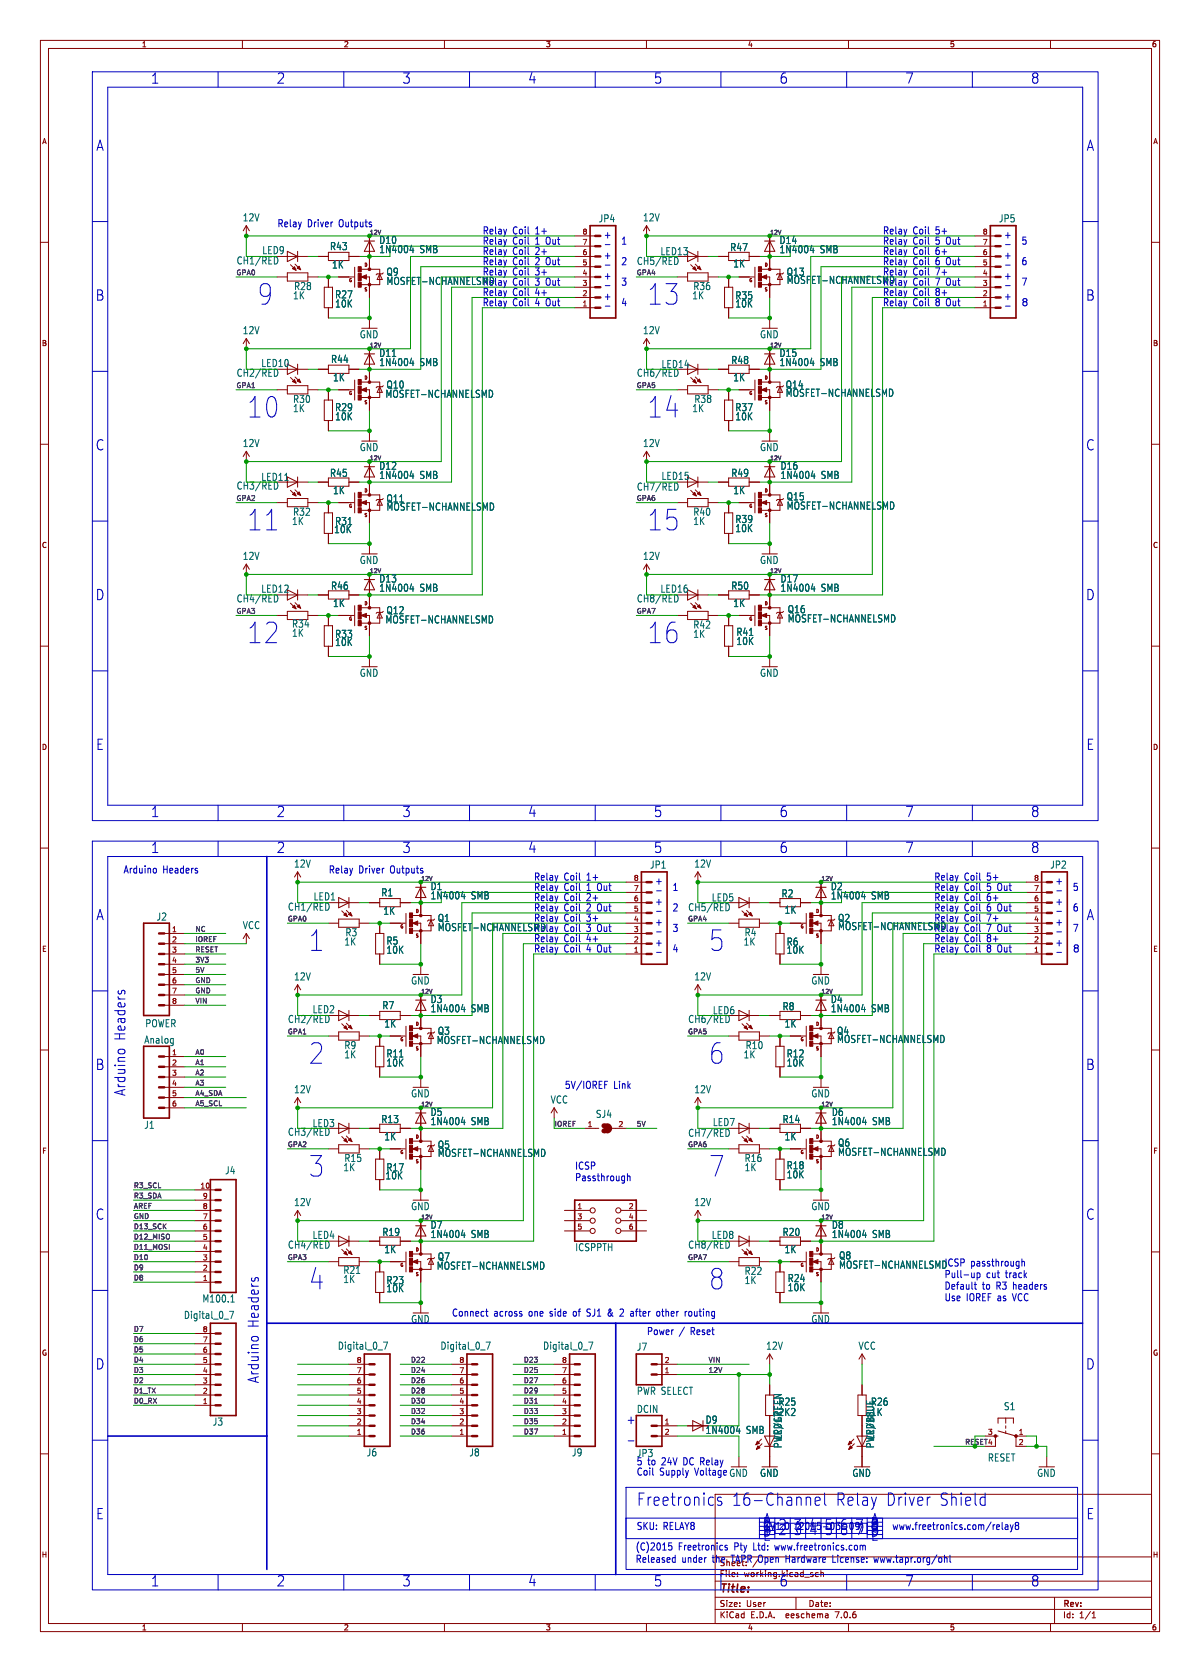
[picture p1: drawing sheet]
<svg xmlns="http://www.w3.org/2000/svg" width="297mm" height="414mm" viewBox="0 0 297 414" stroke-linecap="round" stroke-linejoin="round" font-family="sans-serif">
<defs><g id="words">
<g font-size="7.1" fill="#0000c2">
<text x="63.5" y="76">9</text>
<text x="160" y="76">13</text>
<text x="61" y="103.9">10</text>
<text x="160" y="103.9">14</text>
<text x="61" y="131.8">11</text>
<text x="160" y="131.8">15</text>
<text x="61" y="159.8">12</text>
<text x="160" y="159.8">16</text>
<text x="76.2" y="236">1</text>
<text x="175.3" y="236">5</text>
<text x="76.2" y="263.9">2</text>
<text x="175.3" y="263.9">6</text>
<text x="76.2" y="291.9">3</text>
<text x="175.3" y="291.9">7</text>
<text x="76.2" y="319.8">4</text>
<text x="175.3" y="319.8">8</text>
</g>
<g font-size="4.2" fill="#0000c2">
<text x="157.5" y="373.1">Freetronics</text>
<text x="181" y="373.1">16-Channel</text>
<text x="206.6" y="373.1">Relay</text>
<text x="219" y="373.1">Driver</text>
<text x="232.1" y="373.1">Shield</text>
</g>
<g font-size="3.5" fill="#0000c2">
<text x="37.3" y="20.9">1</text>
<text x="68.4" y="20.9">2</text>
<text x="99.6" y="20.9">3</text>
<text x="130.7" y="20.9">4</text>
<text x="161.8" y="20.9">5</text>
<text x="192.9" y="20.9">6</text>
<text x="224" y="20.9">7</text>
<text x="255.1" y="20.9">8</text>
<text x="23.8" y="37.6">A</text>
<text x="268.9" y="37.6">A</text>
<text x="23.6" y="74.7">B</text>
<text x="268.7" y="74.7">B</text>
<text x="23.6" y="111.7">C</text>
<text x="268.7" y="111.7">C</text>
<text x="23.6" y="148.8">D</text>
<text x="268.7" y="148.8">D</text>
<text x="23.7" y="185.9">E</text>
<text x="268.8" y="185.9">E</text>
<text x="37.3" y="202.5">1</text>
<text x="68.4" y="202.5">2</text>
<text x="99.6" y="202.5">3</text>
<text x="130.7" y="202.5">4</text>
<text x="161.8" y="202.5">5</text>
<text x="192.9" y="202.5">6</text>
<text x="224" y="202.5">7</text>
<text x="255.1" y="202.5">8</text>
<text x="37.3" y="211.4">1</text>
<text x="68.4" y="211.4">2</text>
<text x="99.6" y="211.4">3</text>
<text x="130.7" y="211.4">4</text>
<text x="161.8" y="211.4">5</text>
<text x="192.9" y="211.4">6</text>
<text x="224" y="211.4">7</text>
<text x="255.1" y="211.4">8</text>
<text x="23.8" y="228.1">A</text>
<text x="268.9" y="228.1">A</text>
<text x="31.2" y="257.8" transform="rotate(-90 31.2 257.8)">Headers</text>
<text x="23.6" y="265.2">B</text>
<text x="268.7" y="265.2">B</text>
<text x="31.2" y="271.5" transform="rotate(-90 31.2 271.5)">Arduino</text>
<text x="23.6" y="302.2">C</text>
<text x="268.7" y="302.2">C</text>
<text x="64.3" y="329" transform="rotate(-90 64.3 329)">Headers</text>
<text x="23.6" y="339.3">D</text>
<text x="268.7" y="339.3">D</text>
<text x="64.3" y="342.7" transform="rotate(-90 64.3 342.7)">Arduino</text>
<text x="23.7" y="376.4">E</text>
<text x="188.9" y="377.7">A</text>
<text x="215.6" y="377.7">A</text>
<text x="268.8" y="376.4">E</text>
<text x="188.7" y="378.7">B</text>
<text x="188.8" y="380.3">1</text>
<text x="188.8" y="379.1">1</text>
<text x="188.8" y="381.7">E</text>
<text x="192.6" y="379.1">2</text>
<text x="192.6" y="380.3">2</text>
<text x="196.4" y="379.1">3</text>
<text x="196.4" y="380.3">3</text>
<text x="200.2" y="380.3">4</text>
<text x="200.2" y="379.1">4</text>
<text x="204" y="379.1">5</text>
<text x="204" y="380.3">5</text>
<text x="207.8" y="379.1">6</text>
<text x="207.8" y="380.3">6</text>
<text x="211.6" y="379.1">7</text>
<text x="211.6" y="380.3">7</text>
<text x="215.4" y="378.7">B</text>
<text x="215.4" y="380.3">8</text>
<text x="215.5" y="381.7">E</text>
<text x="37.3" y="393">1</text>
<text x="68.4" y="393">2</text>
<text x="99.6" y="393">3</text>
<text x="130.7" y="393">4</text>
<text x="161.8" y="393">5</text>
<text x="192.9" y="393">6</text>
<text x="224" y="393">7</text>
<text x="255.1" y="393">8</text>
</g>
<text font-size="3" fill="#0000c2" x="154.9" y="352.8">+</text>
<text font-size="2.8" fill="#840000" x="178" y="394.9">Title:</text>
<g font-size="2.5" fill="#006464">
<text x="60" y="55">12V</text>
<text x="148.1" y="55.3">JP4</text>
<text x="159.1" y="55">12V</text>
<text x="247.1" y="55.3">JP5</text>
<text x="58.5" y="65.7">CH1/RED</text>
<text x="64.8" y="63.1">LED9</text>
<text x="81.6" y="62.1">R43</text>
<text x="93.8" y="60.6">D10</text>
<text x="93.8" y="62.9">1N4004</text>
<text x="103.9" y="62.9">SMB</text>
<text x="157.5" y="65.8">CH5/RED</text>
<text x="163.4" y="63.4">LED13</text>
<text x="180.6" y="62.4">R47</text>
<text x="192.8" y="60.6">D14</text>
<text x="192.8" y="62.9">1N4004</text>
<text x="202.9" y="62.9">SMB</text>
<text x="82.1" y="66.7">1K</text>
<text x="95.6" y="68.5">Q9</text>
<text x="95.6" y="70.8">MOSFET-NCHANNELSMD</text>
<text x="119.4" y="70.9">Relay</text>
<text x="181.4" y="66.4">1K</text>
<text x="194.6" y="68.5">Q13</text>
<text x="194.6" y="70.5">MOSFET-NCHANNELSMD</text>
<text x="218.4" y="68.3">Relay</text>
<text x="218.4" y="70.9">Relay</text>
<text x="72.4" y="74.3">1K</text>
<text x="72.7" y="72">R28</text>
<text x="82.9" y="74.1">R27</text>
<text x="82.9" y="76.3">10K</text>
<text x="171.3" y="74.3">1K</text>
<text x="171.5" y="72">R36</text>
<text x="181.9" y="74.3">R35</text>
<text x="181.9" y="76.3">10K</text>
<text x="60" y="82.9">12V</text>
<text x="89" y="84">GND</text>
<text x="159.1" y="82.9">12V</text>
<text x="188" y="84">GND</text>
<text x="93.8" y="88.6">D11</text>
<text x="192.8" y="88.6">D15</text>
<text x="58.5" y="93.5">CH2/RED</text>
<text x="64.6" y="91.1">LED10</text>
<text x="81.8" y="90.1">R44</text>
<text x="82.4" y="94.6">1K</text>
<text x="93.8" y="90.8">1N4004</text>
<text x="103.9" y="90.8">SMB</text>
<text x="157.5" y="93.5">CH6/RED</text>
<text x="163.6" y="91.3">LED14</text>
<text x="180.9" y="90.3">R48</text>
<text x="181.4" y="94.6">1K</text>
<text x="192.8" y="90.8">1N4004</text>
<text x="202.9" y="90.8">SMB</text>
<text x="72.4" y="100">R30</text>
<text x="95.3" y="98.7">MOSFET-NCHANNELSMD</text>
<text x="95.6" y="96.4">Q10</text>
<text x="171.8" y="100">R38</text>
<text x="194.4" y="96.4">Q14</text>
<text x="194.4" y="98.4">MOSFET-NCHANNELSMD</text>
<text x="72.4" y="102.3">1K</text>
<text x="82.9" y="102">R29</text>
<text x="82.9" y="104.3">10K</text>
<text x="171.3" y="102.3">1K</text>
<text x="181.9" y="102">R37</text>
<text x="181.9" y="104.3">10K</text>
<text x="60" y="110.9">12V</text>
<text x="89" y="111.9">GND</text>
<text x="159.1" y="110.9">12V</text>
<text x="188" y="111.9">GND</text>
<text x="64.6" y="119.3">LED11</text>
<text x="81.6" y="118.3">R45</text>
<text x="93.8" y="116.5">D12</text>
<text x="93.8" y="118.8">1N4004</text>
<text x="103.9" y="118.8">SMB</text>
<text x="163.6" y="119">LED15</text>
<text x="180.9" y="118.3">R49</text>
<text x="193.1" y="116.5">D16</text>
<text x="193.1" y="118.8">1N4004</text>
<text x="203.2" y="118.8">SMB</text>
<text x="58.5" y="121.4">CH3/RED</text>
<text x="82.4" y="122.6">1K</text>
<text x="95.6" y="124.6">Q11</text>
<text x="157.5" y="121.7">CH7/RED</text>
<text x="181.4" y="122.6">1K</text>
<text x="194.6" y="124.1">Q15</text>
<text x="72.2" y="130.2">1K</text>
<text x="72.4" y="127.9">R32</text>
<text x="82.9" y="130.2">R31</text>
<text x="95.6" y="126.6">MOSFET-NCHANNELSMD</text>
<text x="171.5" y="130.2">1K</text>
<text x="171.5" y="127.9">R40</text>
<text x="181.9" y="129.7">R39</text>
<text x="181.9" y="132">10K</text>
<text x="194.6" y="126.4">MOSFET-NCHANNELSMD</text>
<text x="82.6" y="132.2">10K</text>
<text x="60" y="138.8">12V</text>
<text x="89" y="139.8">GND</text>
<text x="159.1" y="138.8">12V</text>
<text x="188" y="139.8">GND</text>
<text x="58.5" y="149.4">CH4/RED</text>
<text x="64.6" y="147">LED12</text>
<text x="81.8" y="146.2">R46</text>
<text x="93.8" y="144.4">D13</text>
<text x="93.8" y="146.7">1N4004</text>
<text x="103.9" y="146.7">SMB</text>
<text x="157.5" y="149.4">CH8/RED</text>
<text x="163.4" y="147">LED16</text>
<text x="180.9" y="146.2">R50</text>
<text x="193.1" y="144.4">D17</text>
<text x="193.1" y="146.7">1N4004</text>
<text x="203.2" y="146.7">SMB</text>
<text x="72.2" y="155.6">R34</text>
<text x="82.4" y="150.5">1K</text>
<text x="95.3" y="154.6">MOSFET-NCHANNELSMD</text>
<text x="95.6" y="152.3">Q12</text>
<text x="171.5" y="155.8">R42</text>
<text x="181.4" y="150.5">1K</text>
<text x="194.9" y="152">Q16</text>
<text x="194.9" y="154.3">MOSFET-NCHANNELSMD</text>
<text x="72.2" y="157.9">1K</text>
<text x="82.9" y="158.2">R33</text>
<text x="82.9" y="160.2">10K</text>
<text x="171.5" y="158.1">1K</text>
<text x="182.2" y="157.7">R41</text>
<text x="182.2" y="159.9">10K</text>
<text x="89" y="167.8">GND</text>
<text x="188" y="167.8">GND</text>
<text x="72.7" y="215">12V</text>
<text x="160.8" y="215.3">JP1</text>
<text x="171.8" y="215">12V</text>
<text x="259.8" y="215.3">JP2</text>
<text x="106.5" y="220.6">D1</text>
<text x="205.5" y="220.6">D2</text>
<text x="71.2" y="225.7">CH1/RED</text>
<text x="77.5" y="223.2">LED1</text>
<text x="94.3" y="222.2">R1</text>
<text x="94.8" y="226.7">1K</text>
<text x="106.5" y="222.9">1N4004</text>
<text x="116.6" y="222.9">SMB</text>
<text x="170.2" y="225.8">CH5/RED</text>
<text x="176.1" y="223.4">LED5</text>
<text x="193.3" y="222.4">R2</text>
<text x="194.1" y="226.5">1K</text>
<text x="205.5" y="222.9">1N4004</text>
<text x="215.6" y="222.9">SMB</text>
<text x="38.7" y="228.2">J2</text>
<text x="60" y="230.3">VCC</text>
<text x="85.4" y="232">R3</text>
<text x="108.3" y="228.5">Q1</text>
<text x="108.3" y="230.8">MOSFET-NCHANNELSMD</text>
<text x="132.1" y="230.9">Relay</text>
<text x="184.2" y="232">R4</text>
<text x="207.3" y="228.5">Q2</text>
<text x="207.3" y="230.5">MOSFET-NCHANNELSMD</text>
<text x="231.1" y="230.9">Relay</text>
<text x="85.1" y="234.3">1K</text>
<text x="95.6" y="234.1">R5</text>
<text x="95.6" y="236.4">10K</text>
<text x="184" y="234.3">1K</text>
<text x="194.6" y="234.4">R6</text>
<text x="194.6" y="236.4">10K</text>
<text x="72.7" y="243">12V</text>
<text x="101.7" y="244">GND</text>
<text x="171.8" y="243">12V</text>
<text x="200.7" y="244">GND</text>
<text x="77.3" y="251.1">LED2</text>
<text x="94.5" y="250.1">R7</text>
<text x="106.5" y="248.6">D3</text>
<text x="106.5" y="250.9">1N4004</text>
<text x="116.6" y="250.9">SMB</text>
<text x="176.3" y="251.4">LED6</text>
<text x="193.6" y="250.4">R8</text>
<text x="205.5" y="248.6">D4</text>
<text x="205.5" y="250.9">1N4004</text>
<text x="215.6" y="250.9">SMB</text>
<text x="35.9" y="254.6">POWER</text>
<text x="71.2" y="253.5">CH2/RED</text>
<text x="95.1" y="254.7">1K</text>
<text x="108.3" y="256.4">Q3</text>
<text x="170.2" y="253.5">CH6/RED</text>
<text x="194.1" y="254.7">1K</text>
<text x="207.1" y="256.4">Q4</text>
<text x="35.6" y="258.6">Analog</text>
<text x="85.1" y="260">R9</text>
<text x="85.1" y="262.3">1K</text>
<text x="95.6" y="262">R11</text>
<text x="108" y="258.7">MOSFET-NCHANNELSMD</text>
<text x="184" y="262.3">1K</text>
<text x="184.5" y="260">R10</text>
<text x="194.6" y="262">R12</text>
<text x="207.1" y="258.5">MOSFET-NCHANNELSMD</text>
<text x="95.6" y="264.3">10K</text>
<text x="194.6" y="264.3">10K</text>
<text x="72.7" y="270.9">12V</text>
<text x="101.7" y="271.9">GND</text>
<text x="136.2" y="273.4">VCC</text>
<text x="171.8" y="270.9">12V</text>
<text x="200.7" y="271.9">GND</text>
<text x="35.6" y="279.7">J1</text>
<text x="71.2" y="281.4">CH3/RED</text>
<text x="77.3" y="279.3">LED3</text>
<text x="94.3" y="278.3">R13</text>
<text x="106.5" y="276.5">D5</text>
<text x="106.5" y="278.8">1N4004</text>
<text x="116.6" y="278.8">SMB</text>
<text x="147.4" y="277">SJ4</text>
<text x="170.2" y="281.7">CH7/RED</text>
<text x="176.3" y="279">LED7</text>
<text x="193.6" y="278.3">R14</text>
<text x="205.8" y="276.5">D6</text>
<text x="205.8" y="278.8">1N4004</text>
<text x="215.9" y="278.8">SMB</text>
<text x="85.1" y="287.9">R15</text>
<text x="95.1" y="282.6">1K</text>
<text x="108.3" y="284.6">Q5</text>
<text x="108.3" y="286.7">MOSFET-NCHANNELSMD</text>
<text x="184.2" y="287.9">R16</text>
<text x="194.1" y="282.6">1K</text>
<text x="207.3" y="284.1">Q6</text>
<text x="207.3" y="286.4">MOSFET-NCHANNELSMD</text>
<text x="55.6" y="291">J4</text>
<text x="84.9" y="290.2">1K</text>
<text x="95.3" y="292.2">10K</text>
<text x="95.6" y="290.2">R17</text>
<text x="184.2" y="290.2">1K</text>
<text x="194.6" y="289.7">R18</text>
<text x="194.6" y="292">10K</text>
<text x="72.7" y="298.8">12V</text>
<text x="101.7" y="299.9">GND</text>
<text x="171.8" y="298.8">12V</text>
<text x="200.7" y="299.9">GND</text>
<text x="106.5" y="304.5">D7</text>
<text x="205.8" y="304.5">D8</text>
<text x="71.2" y="309.4">CH4/RED</text>
<text x="77.3" y="307">LED4</text>
<text x="94.5" y="306.2">R19</text>
<text x="95.1" y="310.5">1K</text>
<text x="106.5" y="306.7">1N4004</text>
<text x="116.6" y="306.7">SMB</text>
<text x="142.3" y="310">ICSPPTH</text>
<text x="170.2" y="309.4">CH8/RED</text>
<text x="176.1" y="307">LED8</text>
<text x="193.6" y="306.2">R20</text>
<text x="194.1" y="310.5">1K</text>
<text x="205.8" y="306.7">1N4004</text>
<text x="215.9" y="306.7">SMB</text>
<text x="84.9" y="317.9">1K</text>
<text x="84.9" y="315.6">R21</text>
<text x="108" y="314.6">MOSFET-NCHANNELSMD</text>
<text x="108.3" y="312.3">Q7</text>
<text x="184.2" y="315.9">R22</text>
<text x="194.9" y="317.7">R24</text>
<text x="207.6" y="312.1">Q8</text>
<text x="207.6" y="314.3">MOSFET-NCHANNELSMDICSP passthrough</text>
<text x="207.6" y="314.3">MOSFET-NCHANNELSMD</text>
<text x="233.7" y="316.6">Pull-up</text>
<text x="50" y="322.7">M100.1</text>
<text x="95.6" y="318.2">R23</text>
<text x="95.6" y="320.2">10K</text>
<text x="184.2" y="318.2">1K</text>
<text x="194.9" y="319.9">10K</text>
<text x="45.4" y="326.8">Digital_0_7</text>
<text x="101.7" y="327.8">GND</text>
<text x="200.7" y="327.8">GND</text>
<text x="83.5" y="334.4">Digital_0_7</text>
<text x="108.9" y="334.4">Digital_0_7</text>
<text x="134.3" y="334.4">Digital_0_7</text>
<text x="157.5" y="334.7">J7</text>
<text x="189.5" y="334.4">12V</text>
<text x="212.4" y="334.4">VCC</text>
<text x="157.5" y="345.6">PWR SELECT</text>
<text x="52.6" y="353.2">J3</text>
<text x="157.5" y="350.1">DCIN</text>
<text x="174.6" y="352.7">D9</text>
<text x="192.6" y="348.3">R25</text>
<text x="192.6" y="350.8">2K2</text>
<text x="215.4" y="350.8">1K</text>
<text x="215.4" y="348.3">R26</text>
<text x="248.4" y="349.4">S1</text>
<text x="174.6" y="355.3">1N4004</text>
<text x="184.6" y="355.3">SMB</text>
<text x="193.7" y="358.7" transform="rotate(-90 193.7 358.7)">PWR/GREEN</text>
<text x="193.7" y="356.6" transform="rotate(-90 193.7 356.6)">LED17</text>
<text x="216.6" y="358.7" transform="rotate(-90 216.6 358.7)">PWR/BLUE</text>
<text x="216.6" y="356.6" transform="rotate(-90 216.6 356.6)">LED18</text>
<text x="90.7" y="360.8">J6</text>
<text x="116.1" y="360.8">J8</text>
<text x="141.5" y="360.8">J9</text>
<text x="188" y="365.9">GND</text>
<text x="210.9" y="365.9">GND</text>
<text x="244.4" y="362.1">RESET</text>
<text x="256.6" y="365.9">GND</text>
</g>
<g font-size="2.5" fill="#0000c2">
<text x="68.6" y="56.4">Relay</text>
<text x="76" y="56.4">Driver</text>
<text x="83.9" y="56.4">Outputs</text>
<text x="119.4" y="58.2">Relay</text>
<text x="126.8" y="58.2">Coil</text>
<text x="132.5" y="58.2">1+</text>
<text x="149.4" y="59.2">+</text>
<text x="218.4" y="58.2">Relay</text>
<text x="225.9" y="58.2">Coil</text>
<text x="231.6" y="58.2">5+</text>
<text x="248.4" y="59.2">+</text>
<text x="119.4" y="65.8">Relay</text>
<text x="119.4" y="60.7">Relay</text>
<text x="119.4" y="63.3">Relay</text>
<text x="126.8" y="65.8">Coil</text>
<text x="126.8" y="60.7">Coil</text>
<text x="126.8" y="63.3">Coil</text>
<text x="132.5" y="65.8">2 Out</text>
<text x="132.5" y="60.7">1 Out</text>
<text x="132.5" y="63.3">2+</text>
<text x="149.4" y="64.3">+</text>
<text x="153.7" y="60.7">1</text>
<text x="153.7" y="65.8">2</text>
<text x="218.4" y="60.7">Relay</text>
<text x="218.4" y="63.3">Relay</text>
<text x="218.4" y="65.8">Relay</text>
<text x="225.9" y="60.7">Coil</text>
<text x="225.9" y="63.3">Coil</text>
<text x="225.9" y="65.8">Coil</text>
<text x="231.6" y="60.7">5 Out</text>
<text x="231.6" y="63.3">6+</text>
<text x="231.6" y="65.8">6 Out</text>
<text x="248.4" y="64.3">+</text>
<text x="252.7" y="60.7">5</text>
<text x="252.7" y="65.8">6</text>
<text x="119.4" y="68.3">Relay</text>
<text x="126.8" y="70.9">Coil</text>
<text x="126.8" y="68.3">Coil</text>
<text x="132.5" y="70.9">3 Out</text>
<text x="132.5" y="68.3">3+</text>
<text x="149.4" y="69.3">+</text>
<text x="153.7" y="70.9">3</text>
<text x="225.9" y="68.3">Coil</text>
<text x="225.9" y="70.9">Coil</text>
<text x="231.6" y="68.3">7+</text>
<text x="231.6" y="70.9">7 Out</text>
<text x="248.4" y="69.3">+</text>
<text x="252.7" y="70.9">7</text>
<text x="119.4" y="76">Relay</text>
<text x="119.4" y="73.4">Relay</text>
<text x="126.8" y="76">Coil</text>
<text x="126.8" y="73.4">Coil</text>
<text x="132.5" y="76">4 Out</text>
<text x="132.5" y="73.4">4+</text>
<text x="149.4" y="74.4">+</text>
<text x="153.7" y="76">4</text>
<text x="218.4" y="73.4">Relay</text>
<text x="218.4" y="76">Relay</text>
<text x="225.9" y="73.4">Coil</text>
<text x="225.9" y="76">Coil</text>
<text x="231.6" y="73.4">8+</text>
<text x="231.6" y="76">8 Out</text>
<text x="248.4" y="74.4">+</text>
<text x="252.7" y="76">8</text>
<text x="30.5" y="216.4">Arduino</text>
<text x="40.2" y="216.4">Headers</text>
<text x="81.3" y="216.4">Relay</text>
<text x="88.7" y="216.4">Driver</text>
<text x="96.6" y="216.4">Outputs</text>
<text x="132.1" y="218.2">Relay</text>
<text x="132.1" y="220.7">Relay</text>
<text x="139.5" y="218.2">Coil</text>
<text x="139.5" y="220.7">Coil</text>
<text x="145.2" y="218.2">1+</text>
<text x="145.2" y="220.7">1 Out</text>
<text x="162.1" y="219.2">+</text>
<text x="166.4" y="220.7">1</text>
<text x="231.1" y="218.2">Relay</text>
<text x="231.1" y="220.7">Relay</text>
<text x="238.6" y="218.2">Coil</text>
<text x="238.6" y="220.7">Coil</text>
<text x="244.3" y="218.2">5+</text>
<text x="244.3" y="220.7">5 Out</text>
<text x="261.1" y="219.2">+</text>
<text x="265.4" y="220.7">5</text>
<text x="132.1" y="223.3">Relay</text>
<text x="132.1" y="225.8">Relay</text>
<text x="139.5" y="223.3">Coil</text>
<text x="139.5" y="225.8">Coil</text>
<text x="145.2" y="223.3">2+</text>
<text x="145.2" y="225.8">2 Out</text>
<text x="162.1" y="224.3">+</text>
<text x="166.4" y="225.8">2</text>
<text x="231.1" y="223.3">Relay</text>
<text x="231.1" y="225.8">Relay</text>
<text x="238.6" y="223.3">Coil</text>
<text x="238.6" y="225.8">Coil</text>
<text x="244.3" y="223.3">6+</text>
<text x="244.3" y="225.8">6 Out</text>
<text x="261.1" y="224.3">+</text>
<text x="265.4" y="225.8">6</text>
<text x="132.1" y="228.4">Relay</text>
<text x="132.1" y="233.4">Relay</text>
<text x="139.5" y="230.9">Coil</text>
<text x="139.5" y="228.4">Coil</text>
<text x="139.5" y="233.4">Coil</text>
<text x="145.2" y="230.9">3 Out</text>
<text x="145.2" y="228.4">3+</text>
<text x="145.2" y="233.4">4+</text>
<text x="162.1" y="229.4">+</text>
<text x="166.4" y="230.9">3</text>
<text x="231.1" y="233.4">Relay</text>
<text x="231.1" y="228.4">Relay</text>
<text x="238.6" y="233.4">Coil</text>
<text x="238.6" y="230.9">Coil</text>
<text x="238.6" y="228.4">Coil</text>
<text x="244.3" y="233.4">8+</text>
<text x="244.3" y="230.9">7 Out</text>
<text x="244.3" y="228.4">7+</text>
<text x="261.1" y="229.4">+</text>
<text x="265.4" y="230.9">7</text>
<text x="132.1" y="236">Relay</text>
<text x="139.5" y="236">Coil</text>
<text x="145.2" y="236">4 Out</text>
<text x="162.1" y="234.4">+</text>
<text x="166.4" y="236">4</text>
<text x="231.1" y="236">Relay</text>
<text x="238.6" y="236">Coil</text>
<text x="244.3" y="236">8 Out</text>
<text x="261.1" y="234.4">+</text>
<text x="265.4" y="236">8</text>
<text x="139.7" y="269.8">5V/IOREF</text>
<text x="151.8" y="269.8">Link</text>
<text x="142.2" y="289.7">ICSP</text>
<text x="142.2" y="292.6">Passthrough</text>
<text x="244.1" y="316.6">cut</text>
<text x="248.9" y="316.6">track</text>
<text x="233.7" y="319.5">Default</text>
<text x="233.7" y="322.3">Use IOREF as VCC</text>
<text x="243" y="319.5">to</text>
<text x="246.6" y="319.5">R3 headers</text>
<text x="111.8" y="326.1">Connect</text>
<text x="122.1" y="326.1">across</text>
<text x="130.9" y="326.1">one</text>
<text x="136.2" y="326.1">side</text>
<text x="142.1" y="326.1">of</text>
<text x="145.6" y="326.1">SJ1 &amp;</text>
<text x="154.2" y="326.1">2 after</text>
<text x="163.5" y="326.1">other</text>
<text x="170.7" y="326.1">routing</text>
<text x="160" y="330.7">Power</text>
<text x="168" y="330.7">/</text>
<text x="170.9" y="330.7">Reset</text>
<text x="157.5" y="363">5 to</text>
<text x="157.5" y="365.5">Coil</text>
<text x="157.5" y="361">JP3</text>
<text x="163.2" y="365.5">Supply</text>
<text x="163.8" y="363">24V</text>
<text x="169.2" y="363">DC Relay</text>
<text x="172" y="365.5">Voltage GND</text>
<text x="157.5" y="379">SKU: RELAY8</text>
<text x="220.7" y="379">www.freetronics.com/relay8</text>
<text x="157.2" y="387.1">Released</text>
<text x="157.2" y="384.1">(C)2015</text>
<text x="167.8" y="384.1">Freetronics</text>
<text x="168.7" y="387.1">under</text>
<text x="176.3" y="387.1">the</text>
<text x="181.2" y="387.1">TAPR Open</text>
<text x="181.7" y="384.1">Pty</text>
<text x="186.5" y="384.1">Ltd:</text>
<text x="192" y="384.1">www.freetronics.com</text>
<text x="194.8" y="387.1">Hardware</text>
<text x="206.6" y="387.1">License:</text>
<text x="217" y="387.1">www.tapr.org/ohl</text>
</g>
<g font-size="2.1" fill="#0000c2">
<text x="178" y="388">Sheet:</text>
<text x="186.2" y="388">/</text>
</g>
<g font-size="2.1" fill="#840000">
<text x="178" y="390.7">File:</text>
<text x="184.1" y="390.7">working.kicad_sch</text>
<text x="178" y="400.9">KiCad</text>
<text x="178" y="398.1">Size:</text>
<text x="184.7" y="398.1">User</text>
<text x="185.7" y="400.9">E.D.A.</text>
<text x="194.6" y="400.9">eeschema</text>
<text x="200" y="398.1">Date:</text>
<text x="207" y="400.9">7.0.6</text>
<text x="263" y="398.3">Rev:</text>
<text x="263" y="400.9">Id:</text>
<text x="267.1" y="400.9">1/1</text>
</g>
<g font-size="1.8" fill="#840000">
<text x="35" y="11.9">1</text>
<text x="85" y="11.9">2</text>
<text x="135" y="11.9">3</text>
<text x="185" y="11.9">4</text>
<text x="235" y="11.9">5</text>
<text x="285" y="11.9">6</text>
<text x="10.3" y="35.9">A</text>
<text x="285.3" y="35.9">A</text>
<text x="10.3" y="85.9">B</text>
<text x="285.3" y="85.9">B</text>
<text x="10.3" y="135.9">C</text>
<text x="285.3" y="135.9">C</text>
<text x="10.3" y="185.9">D</text>
<text x="285.3" y="185.9">D</text>
<text x="10.3" y="235.9">E</text>
<text x="285.3" y="235.9">E</text>
<text x="10.3" y="285.9">F</text>
<text x="285.3" y="285.9">F</text>
<text x="10.3" y="335.9">G</text>
<text x="285.3" y="335.9">G</text>
<text x="10.2" y="385.9">H</text>
<text x="285.2" y="385.9">H</text>
<text x="35" y="403.9">1</text>
<text x="85" y="403.9">2</text>
<text x="135" y="403.9">3</text>
<text x="185" y="403.9">4</text>
<text x="235" y="403.9">5</text>
<text x="285" y="403.9">6</text>
</g>
<g font-size="1.8" fill="#a90000">
<text x="144.1" y="58.2">8</text>
<text x="243.1" y="58.2">8</text>
<text x="144.1" y="65.8">5</text>
<text x="144.1" y="63.2">6</text>
<text x="144.1" y="60.7">7</text>
<text x="243.1" y="65.8">5</text>
<text x="243.1" y="63.2">6</text>
<text x="243.1" y="60.7">7</text>
<text x="144.1" y="70.9">3</text>
<text x="144.1" y="68.3">4</text>
<text x="243.1" y="70.9">3</text>
<text x="243.1" y="68.3">4</text>
<text x="144.1" y="75.9">1</text>
<text x="144.1" y="73.4">2</text>
<text x="243.1" y="75.9">1</text>
<text x="243.1" y="73.4">2</text>
<text x="156.8" y="220.7">7</text>
<text x="156.8" y="218.2">8</text>
<text x="255.8" y="220.7">7</text>
<text x="255.8" y="218.2">8</text>
<text x="156.8" y="225.8">5</text>
<text x="156.8" y="223.3">6</text>
<text x="255.8" y="225.8">5</text>
<text x="255.8" y="223.3">6</text>
<text x="42.5" y="230.9">1</text>
<text x="42.5" y="233.4">2</text>
<text x="156.8" y="233.4">2</text>
<text x="156.8" y="230.9">3</text>
<text x="156.8" y="228.3">4</text>
<text x="255.8" y="233.4">2</text>
<text x="255.8" y="230.9">3</text>
<text x="255.8" y="228.3">4</text>
<text x="42.5" y="236">3</text>
<text x="42.5" y="238.5">4</text>
<text x="156.8" y="236">1</text>
<text x="255.8" y="236">1</text>
<text x="42.5" y="241">5</text>
<text x="42.5" y="243.6">6</text>
<text x="42.5" y="246.1">7</text>
<text x="42.5" y="248.7">8</text>
<text x="42.5" y="261.4">1</text>
<text x="42.5" y="263.9">2</text>
<text x="42.5" y="266.4">3</text>
<text x="42.5" y="269">4</text>
<text x="42.5" y="271.5">5</text>
<text x="42.5" y="274.1">6</text>
<text x="145.3" y="279.1">1</text>
<text x="153" y="279.1">2</text>
<text x="49.5" y="294.4">10</text>
<text x="50.1" y="299.5">8</text>
<text x="50.1" y="296.9">9</text>
<text x="142.8" y="299.5">1</text>
<text x="155.5" y="299.5">2</text>
<text x="50.1" y="304.5">6</text>
<text x="50.1" y="302">7</text>
<text x="142.8" y="302">3</text>
<text x="142.8" y="304.5">5</text>
<text x="155.5" y="302">4</text>
<text x="155.5" y="304.5">6</text>
<text x="50.1" y="309.6">4</text>
<text x="50.1" y="307.1">5</text>
<text x="50.1" y="317.2">1</text>
<text x="50.1" y="314.7">2</text>
<text x="50.1" y="312.2">3</text>
<text x="50.1" y="329.9">8</text>
<text x="50.1" y="335">6</text>
<text x="50.1" y="332.5">7</text>
<text x="50.1" y="340.1">4</text>
<text x="50.1" y="337.6">5</text>
<text x="88.2" y="340.1">7</text>
<text x="88.2" y="337.6">8</text>
<text x="113.6" y="340.1">7</text>
<text x="113.6" y="337.6">8</text>
<text x="139" y="340.1">7</text>
<text x="139" y="337.6">8</text>
<text x="164.4" y="340.1">1</text>
<text x="164.4" y="337.6">2</text>
<text x="50.1" y="347.7">1</text>
<text x="50.1" y="345.2">2</text>
<text x="50.1" y="342.6">3</text>
<text x="88.2" y="347.7">4</text>
<text x="88.2" y="345.2">5</text>
<text x="88.2" y="342.6">6</text>
<text x="113.6" y="347.7">4</text>
<text x="113.6" y="345.2">5</text>
<text x="113.6" y="342.6">6</text>
<text x="139" y="347.7">4</text>
<text x="139" y="345.2">5</text>
<text x="139" y="342.6">6</text>
<text x="88.2" y="352.8">2</text>
<text x="88.2" y="350.3">3</text>
<text x="113.6" y="352.8">2</text>
<text x="113.6" y="350.3">3</text>
<text x="139" y="352.8">2</text>
<text x="139" y="350.3">3</text>
<text x="164.4" y="352.8">1</text>
<text x="88.2" y="355.3">1</text>
<text x="113.6" y="355.3">1</text>
<text x="139" y="355.3">1</text>
<text x="164.4" y="355.3">2</text>
<text x="244.4" y="355.3">3</text>
<text x="252" y="355.3">1</text>
<text x="252" y="357.9">2</text>
</g>
<g font-size="1.7" fill="#0f0f0f">
<text x="58.4" y="68.2">GPA0</text>
<text x="157.5" y="68.2">GPA4</text>
<text x="58.4" y="96.2">GPA1</text>
<text x="157.5" y="96.2">GPA5</text>
<text x="58.4" y="124.1">GPA2</text>
<text x="157.5" y="124.1">GPA6</text>
<text x="58.4" y="152.1">GPA3</text>
<text x="157.5" y="152.1">GPA7</text>
<text x="48.3" y="233.3">IOREF</text>
<text x="48.3" y="230.8">NC</text>
<text x="71.1" y="228.3">GPA0</text>
<text x="170.2" y="228.3">GPA4</text>
<text x="48.3" y="235.9">RESET</text>
<text x="48.3" y="238.4">3V3</text>
<text x="48.3" y="241">5V</text>
<text x="48.3" y="243.5">GND</text>
<text x="48.3" y="246">GND</text>
<text x="48.3" y="248.6">VIN</text>
<text x="71.1" y="256.2">GPA1</text>
<text x="170.2" y="256.2">GPA5</text>
<text x="48.3" y="261.3">A0</text>
<text x="48.3" y="263.8">A1</text>
<text x="48.3" y="268.9">A3</text>
<text x="48.3" y="266.4">A2</text>
<text x="48.3" y="271.4">A4_SDA</text>
<text x="48.3" y="274">A5_SCL</text>
<text x="137.2" y="279.1">IOREF</text>
<text x="157.5" y="279.1">5V</text>
<text x="71.1" y="284.1">GPA2</text>
<text x="170.2" y="284.1">GPA6</text>
<text x="33" y="296.8">R3_SDA</text>
<text x="33" y="299.4">AREF</text>
<text x="33" y="294.3">R3_SCL</text>
<text x="33" y="304.5">D13_SCK</text>
<text x="33" y="301.9">GND</text>
<text x="33" y="307">D12_MISO</text>
<text x="33" y="309.5">D11_MOSI</text>
<text x="33" y="312.1">D10</text>
<text x="33" y="314.6">D9</text>
<text x="33" y="317.2">D8</text>
<text x="71.1" y="312.1">GPA3</text>
<text x="170.2" y="312.1">GPA7</text>
<text x="33" y="329.9">D7</text>
<text x="33" y="334.9">D5</text>
<text x="33" y="332.4">D6</text>
<text x="33" y="337.5">D4</text>
<text x="33" y="340">D3</text>
<text x="101.6" y="337.5">D22</text>
<text x="101.6" y="340">D24</text>
<text x="129.5" y="337.5">D23</text>
<text x="129.5" y="340">D25</text>
<text x="175.3" y="337.5">VIN</text>
<text x="175.3" y="340">12V</text>
<text x="33" y="347.6">D0_RX</text>
<text x="33" y="342.6">D2</text>
<text x="33" y="345.1">D1_TX</text>
<text x="101.6" y="342.6">D26</text>
<text x="101.6" y="345.1">D28</text>
<text x="101.6" y="347.6">D30</text>
<text x="129.5" y="347.6">D31</text>
<text x="129.5" y="345.1">D29</text>
<text x="129.5" y="342.6">D27</text>
<text x="101.6" y="352.7">D34</text>
<text x="101.6" y="350.2">D32</text>
<text x="129.5" y="352.7">D35</text>
<text x="129.5" y="350.2">D33</text>
<text x="101.6" y="355.3">D36</text>
<text x="129.5" y="355.3">D37</text>
</g>
<text font-size="1.7" fill="#009600" x="238.8" y="357.8">RESET4</text>
<g font-size="1.4" fill="#0f0f0f">
<text x="91.4" y="58.1">12V</text>
<text x="190.5" y="58.1">12V</text>
<text x="91.4" y="86.1">12V</text>
<text x="190.5" y="86.1">12V</text>
<text x="91.4" y="114">12V</text>
<text x="190.5" y="114">12V</text>
<text x="91.4" y="142">12V</text>
<text x="190.5" y="142">12V</text>
<text x="104.1" y="218.2">12V</text>
<text x="203.2" y="218.2">12V</text>
<text x="104.1" y="246.1">12V</text>
<text x="203.2" y="246.1">12V</text>
<text x="104.1" y="274">12V</text>
<text x="203.2" y="274">12V</text>
<text x="104.1" y="302">12V</text>
<text x="203.2" y="302">12V</text>
</g>
<g font-size="1.1" fill="#840000">
<text x="86.3" y="70">G</text>
<text x="90.1" y="66.2">D</text>
<text x="185.3" y="70">G</text>
<text x="189.1" y="66.2">D</text>
<text x="90.1" y="72.3">S</text>
<text x="189.1" y="72.3">S</text>
<text x="90.1" y="94.2">D</text>
<text x="189.1" y="94.2">D</text>
<text x="86.3" y="98">G</text>
<text x="90.1" y="100.3">S</text>
<text x="185.3" y="98">G</text>
<text x="189.1" y="100.3">S</text>
<text x="86.3" y="125.9">G</text>
<text x="90.1" y="122.1">D</text>
<text x="185.3" y="125.9">G</text>
<text x="189.1" y="122.1">D</text>
<text x="90.1" y="128.2">S</text>
<text x="189.1" y="128.2">S</text>
<text x="86.3" y="153.9">G</text>
<text x="90.1" y="150.1">D</text>
<text x="185.3" y="153.9">G</text>
<text x="189.1" y="150.1">D</text>
<text x="90.1" y="156.1">S</text>
<text x="189.1" y="156.1">S</text>
<text x="102.8" y="226.2">D</text>
<text x="201.8" y="226.2">D</text>
<text x="99" y="230.1">G</text>
<text x="102.8" y="232.3">S</text>
<text x="198" y="230.1">G</text>
<text x="201.8" y="232.3">S</text>
<text x="99" y="258">G</text>
<text x="102.8" y="254.2">D</text>
<text x="198" y="258">G</text>
<text x="201.8" y="254.2">D</text>
<text x="102.8" y="260.3">S</text>
<text x="201.8" y="260.3">S</text>
<text x="99" y="285.9">G</text>
<text x="102.8" y="282.1">D</text>
<text x="198" y="285.9">G</text>
<text x="201.8" y="282.1">D</text>
<text x="102.8" y="288.2">S</text>
<text x="201.8" y="288.2">S</text>
<text x="102.8" y="310.1">D</text>
<text x="201.8" y="310.1">D</text>
<text x="99" y="313.9">G</text>
<text x="102.8" y="316.2">S</text>
<text x="198" y="313.9">G</text>
<text x="201.8" y="316.2">S</text>
</g>
</g></defs>
<g fill="none" stroke="#840000" stroke-width=".25">
<path d="M10 10h277v394h-277zM12 12h273v390h-273zM60 10v2M110 10v2M160 10v2M210 10v2M260 10v2M10 60h2M61 55.9v2.5M61 55.9l-.8 1.2M61 55.9l.7 1.2M90.2 59.7h2.5"/>
<path d="M91.4 59.7l1.3 2.5h-2.5zM91.4 58.4v8.3M142.2 58.4h5.1M160 55.9v2.5M160 55.9l-.7 1.2M160 55.9l.8 1.2M189.2 59.7h2.6M190.5 59.7l1.3 2.5h-2.6zM190.5 58.4v8.3M241.3 58.4h5.1M285 60h2M68.6 68.6h2.5"/>
<path d="M68.6 63.5h7.6M71.1 62.2l2.6 1.3-2.6 1.3zM71.1 67.6h5.1v2h-5.1zM71.9 65.5l1.4 1.4M73 65.4l1.4 1.4M73.7 62.2v2.6M76.2 68.6h2.5M78.7 63.5h2.6M80.3 71.1h2v5.1h-2zM81.3 62.5h5.1v2h-5.1zM81.3 68.6v2.5M81.3 76.2v2.5"/>
<path d="M83.8 68.6h3.8M86.4 63.5h2.5M87.8 66.2v4.9M89.4 68.6l1.3-.5v1zM89.4 66.7h4.6v3.8h-4.6M90.6 68.6h.8v5.1M91.4 78.7v2.6M94 67.8l.6 1.4h-1.3zM94.9 67.6l-.3 .2h-1.3l-.2 .3M142.2 76.2h5.1M142.2 73.7h5.1M142.2 71.1h5.1"/>
<path d="M142.2 68.6h5.1M142.2 66h5.1M142.2 63.5h5.1M142.2 61h5.1M167.6 68.6h2.6M170.2 62.2l2.5 1.3-2.5 1.3v-1.3h5.1M170.2 67.6h5.1v2h-5.1zM170.9 65.5l1.4 1.4M172.1 65.4l1.4 1.4M172.7 62.2v2.6M175.3 68.6h2.5M177.8 63.5h2.5"/>
<path d="M179.3 71.1h2.1v5.1h-2.1zM180.3 62.5h5.1v2h-5.1zM180.3 68.6v2.5M180.3 76.2v2.5M182.9 68.6h3.8M185.4 63.5h2.6M186.8 66.2v4.9M188.5 68.6l1.2-.5v1zM188.5 66.7h4.5v3.8h-4.5M189.6 68.6h.9v5.1M190.5 78.7v2.6M193 67.8l.7 1.4h-1.3z"/>
<path d="M193.9 67.6l-.2 .2h-1.3l-.2 .3M241.3 76.2h5.1M241.3 73.7h5.1M241.3 71.1h5.1M241.3 68.6h5.1M241.3 66h5.1M241.3 63.5h5.1M241.3 61h5.1M61 83.8v2.6M61 83.8l-.8 1.3M61 83.8l.7 1.3M68.6 96.5h2.5"/>
<path d="M71.1 90.2l2.6 1.2-2.6 1.3v-1.3h5.1M71.1 95.5h5.1v2h-5.1zM71.9 93.5l1.4 1.4M73 93.3l1.4 1.4M73.7 90.2v2.5M76.2 96.5h2.5M78.7 91.4h2.6M80.3 99.1h2v5h-2zM81.3 90.4h5.1v2.1h-5.1zM81.3 96.5v2.6M83.8 96.5h3.8M86.4 91.4h2.5"/>
<path d="M87.8 94.1v5M89.4 96.5l1.3-.5v1zM89.4 94.6h4.6v3.8h-4.6M90.2 87.6h2.5M90.6 96.5h.8v5.1M91.4 86.4v8.2M91.4 87.6l1.3 2.6h-2.5zM94 95.8l.6 1.4h-1.3zM94.9 95.5l-.3 .3h-1.3l-.2 .2M160 83.8v2.6M160 83.8l-.7 1.3M160 83.8l.8 1.3"/>
<path d="M167.6 96.5h2.6M170.2 90.2l2.5 1.2-2.5 1.3v-1.3h5.1M170.2 95.5h5.1v2h-5.1zM170.9 93.5l1.4 1.4M172.1 93.3l1.4 1.4M172.7 90.2v2.5M175.3 96.5h2.5M177.8 91.4h2.5M179.3 99.1h2.1v5h-2.1zM180.3 90.4h5.1v2.1h-5.1zM180.3 96.5v2.6M182.9 96.5h3.8"/>
<path d="M185.4 91.4h2.6M186.8 94.1v5M188.5 96.5l1.2-.5v1zM188.5 94.6h4.5v3.8h-4.5M189.2 87.6h2.6M189.6 96.5h.9v5.1M190.5 86.4v8.2M190.5 87.6l1.3 2.6h-2.6zM193 95.8l.7 1.4h-1.3zM193.7 95.8h-1.3l-.2 .2M10 110h2M61 111.8l-.8 1.2"/>
<path d="M61 111.8l.7 1.2M61 111.8v2.5M71.1 118.1l2.6 1.3-2.6 1.2v-1.2h5.1M73.7 118.1v2.5M78.7 119.4h2.6M81.3 104.1v2.6M81.3 118.4h5.1v2h-5.1zM86.4 119.4h2.5M90.2 115.6h2.5M91.4 106.7v2.5M91.4 114.3v8.3M91.4 115.6l1.3 2.5h-2.5z"/>
<path d="M160 111.8v2.5M160 111.8l-.7 1.2M160 111.8l.8 1.2M170.2 118.1l2.5 1.3-2.5 1.2v-1.2h5.1M172.7 118.1v2.5M177.8 119.4h2.5M180.3 118.4h5.1v2h-5.1zM180.3 104.1v2.6M185.4 119.4h2.6M189.2 115.6h2.6M190.5 106.7v2.5M190.5 114.3v8.3"/>
<path d="M190.5 115.6l1.3 2.5h-2.6zM285 110h2M61 139.7v2.5M61 139.7l-.8 1.3M61 139.7l.7 1.3M68.6 124.5h2.5M71.1 123.4h5.1v2.1h-5.1zM71.9 121.4l1.4 1.4M73 121.3l1.4 1.4M76.2 124.5h2.5M80.3 127h2v5.1h-2zM81.3 124.5v2.5"/>
<path d="M81.3 132.1v2.5M83.8 124.5h3.8M87.8 122v5M89.4 124.5l1.3-.5v1zM89.4 122.6h4.6v3.8h-4.6M90.6 124.5h.8v5M91.4 134.6v2.6M94 123.7l.6 1.4h-1.3zM94.9 123.4l-.3 .3h-1.3l-.2 .3M160 139.7v2.5M160 139.7l-.7 1.3M160 139.7l.8 1.3"/>
<path d="M167.6 124.5h2.6M170.2 123.4h5.1v2.1h-5.1zM170.9 121.4l1.4 1.4M172.1 121.3l1.4 1.4M175.3 124.5h2.5M179.3 127h2.1v5.1h-2.1zM180.3 124.5v2.5M180.3 132.1v2.5M182.9 124.5h3.8M186.8 122v5M188.5 124.5l1.2-.5v1zM188.5 122.6h4.5v3.8h-4.5"/>
<path d="M189.6 124.5h.9v5M190.5 134.6v2.6M193 123.7l.7 1.4h-1.3zM193.9 123.4l-.2 .3h-1.3l-.2 .3M10 160h2M68.6 152.4h2.5M71.1 146l2.6 1.3-2.6 1.3v-1.3h5.1M71.1 151.4h5.1v2h-5.1zM71.9 149.4l1.4 1.3M73 149.2l1.4 1.4M73.7 146v2.6M76.2 152.4h2.5"/>
<path d="M78.7 147.3h2.6M80.3 154.9h2v5.1h-2zM81.3 146.3h5.1v2h-5.1zM81.3 152.4v2.5M83.8 152.4h3.8M86.4 147.3h2.5M87.8 150v4.9M89.4 152.4l1.3-.5v1zM89.4 150.5h4.6v3.8h-4.6M90.2 143.5h2.5M90.6 152.4h.8v5.1M91.4 142.2v8.3"/>
<path d="M91.4 143.5l1.3 2.5h-2.5zM94 151.6l.6 1.4h-1.3zM94.9 151.4l-.3 .2h-1.3l-.2 .3M167.6 152.4h2.6M170.2 151.4h5.1v2h-5.1zM170.2 146l2.5 1.3-2.5 1.3v-1.3h5.1M170.9 149.4l1.4 1.3M172.1 149.2l1.4 1.4M172.7 146v2.6M175.3 152.4h2.5M177.8 147.3h2.5M179.3 154.9h2.1v5.1h-2.1z"/>
<path d="M180.3 146.3h5.1v2h-5.1zM180.3 152.4v2.5M182.9 152.4h3.8M185.4 147.3h2.6M186.8 150v4.9M188.5 152.4l1.2-.5v1zM188.5 150.5h4.5v3.8h-4.5M189.2 143.5h2.6M189.6 152.4h.9v5.1M190.5 142.2v8.3M190.5 143.5l1.3 2.5h-2.6zM193 151.6l.7 1.4h-1.3z"/>
<path d="M193.9 151.4l-.2 .2h-1.3l-.2 .3M285 160h2M81.3 160v2.6M91.4 162.6v2.5M180.3 160v2.6M190.5 162.6v2.5M10 210h2M73.7 215.9v2.5M73.7 215.9l-.8 1.3M73.7 215.9l.7 1.3M102.9 219.7h2.5M104.1 219.7l1.3 2.5h-2.5z"/>
<path d="M104.1 218.4v8.3M154.9 218.4h5.1M172.7 215.9v2.5M172.7 215.9l-.7 1.3M172.7 215.9l.8 1.3M201.9 219.7h2.6M203.2 218.4v8.3M203.2 219.7l1.3 2.5h-2.6zM254 218.4h5.1M285 210h2M40.6 236.2h5.1M40.6 233.7h5.1"/>
<path d="M40.6 231.1h5.1M40.6 238.8h5.1M61 231.1v2.6M61 231.1l-.8 1.3M61 231.1l.7 1.3M81.3 223.5h7.6M81.3 228.6h2.5M83.8 227.6h5.1v2h-5.1zM83.8 222.2l2.6 1.3-2.6 1.3zM84.6 225.6l1.4 1.3M85.7 225.4l1.4 1.4M86.4 222.2v2.6"/>
<path d="M88.9 228.6h2.5M91.4 223.5h2.6M93 231.1h2v5.1h-2zM94 222.5h5.1v2h-5.1zM94 228.6v2.5M94 236.2v2.6M96.5 228.6h3.8M99.1 223.5h2.5M100.5 226.2v4.9M102.1 228.6l1.3-.5v1zM102.1 226.7h4.6v3.8h-4.6M103.3 228.6h.8v5.1"/>
<path d="M104.1 238.8v2.5M106.7 227.8l.6 1.4h-1.3zM107.6 227.6l-.3 .2h-1.3l-.2 .3M154.9 223.5h5.1M154.9 236.2h5.1M154.9 233.7h5.1M154.9 231.1h5.1M154.9 228.6h5.1M154.9 226.1h5.1M154.9 221h5.1M180.3 223.5h7.7M180.3 228.6h2.6"/>
<path d="M182.9 222.2l2.5 1.3-2.5 1.3zM182.9 227.6h5.1v2h-5.1zM183.6 225.6l1.4 1.3M184.8 225.4l1.4 1.4M185.4 222.2v2.6M188 228.6h2.5M190.5 223.5h2.5M192 231.1h2.1v5.1h-2.1zM193 222.5h5.1v2h-5.1zM193 228.6v2.5M193 236.2v2.6M195.6 228.6h3.8"/>
<path d="M198.1 223.5h2.6M199.5 226.2v4.9M201.2 228.6l1.2-.5v1zM201.2 226.7h4.5v3.8h-4.5M202.3 228.6h.9v5.1M203.2 238.8v2.5M205.7 227.8l.7 1.4h-1.3zM206.6 227.6l-.2 .2h-1.3l-.2 .3M254 223.5h5.1M254 236.2h5.1M254 233.7h5.1M254 231.1h5.1"/>
<path d="M254 228.6h5.1M254 226.1h5.1M254 221h5.1M10 260h2M40.6 241.3h5.1M40.6 243.8h5.1M40.6 246.4h5.1M40.6 248.9h5.1M73.7 243.8v2.6M73.7 243.8l-.8 1.3M73.7 243.8l.7 1.3M81.3 256.5h2.5"/>
<path d="M81.3 251.5h7.6M83.8 255.5h5.1v2.1h-5.1zM83.8 250.2l2.6 1.3-2.6 1.2zM84.6 253.5l1.4 1.4M85.7 253.4l1.4 1.4M86.4 250.2v2.5M88.9 256.5h2.5M91.4 251.5h2.6M93 259.1h2v5.1h-2zM94 250.4h5.1v2.1h-5.1zM94 256.5v2.6M96.5 256.5h3.8"/>
<path d="M99.1 251.5h2.5M100.5 254.1v5M102.1 256.5l1.3-.5v1zM102.1 254.6h4.6v3.8h-4.6M102.9 247.6h2.5M103.3 256.5h.8v5.1M104.1 246.4v8.2M104.1 247.6l1.3 2.6h-2.5zM106.7 255.8l.6 1.4h-1.3zM107.6 255.5l-.3 .3h-1.3l-.2 .2M172.7 243.8v2.6M172.7 243.8l-.7 1.3"/>
<path d="M172.7 243.8l.8 1.3M180.3 256.5h2.6M180.3 251.5h7.7M182.9 250.2l2.5 1.3-2.5 1.2zM182.9 255.5h5.1v2.1h-5.1zM183.6 253.5l1.4 1.4M184.8 253.4l1.4 1.4M185.4 250.2v2.5M188 256.5h2.5M190.5 251.5h2.5M192 259.1h2.1v5.1h-2.1zM193 250.4h5.1v2.1h-5.1z"/>
<path d="M193 256.5v2.6M195.6 256.5h3.8M198.1 251.5h2.6M199.5 254.1v5M201.2 256.5l1.2-.5v1zM201.2 254.6h4.5v3.8h-4.5M201.9 247.6h2.6M202.3 256.5h.9v5.1M203.2 246.4v8.2M203.2 247.6l1.3 2.6h-2.6zM205.7 255.8l.7 1.4h-1.3zM206.4 255.8h-1.3l-.2 .2"/>
<path d="M285 260h2M40.6 261.6h5.1M40.6 264.2h5.1M40.6 266.7h5.1M40.6 269.2h5.1M40.6 271.8h5.1M40.6 274.3h5.1M73.7 271.8v2.5M73.7 271.8l-.8 1.2M73.7 271.8l.7 1.2M81.3 279.4h7.6M83.8 278.1l2.6 1.3-2.6 1.3z"/>
<path d="M86.4 278.1v2.6M91.4 279.4h2.6M94 264.2v2.5M94 278.4h5.1v2h-5.1zM99.1 279.4h2.5M102.9 275.6h2.5M104.1 275.6l1.3 2.5h-2.5zM104.1 266.7v2.5M104.1 274.3v8.3M137.2 274.3l-.8 1.3M137.2 274.3l.7 1.3M137.2 274.3v2.6"/>
<path d="M144.8 279.4h3.4M151.5 279.4h3.4M172.7 271.8l-.7 1.2M172.7 271.8l.8 1.2M172.7 271.8v2.5M180.3 279.4h7.7M182.9 278.1l2.5 1.3-2.5 1.3zM185.4 278.1v2.6M190.5 279.4h2.5M193 264.2v2.5M193 278.4h5.1v2h-5.1zM198.1 279.4h2.6"/>
<path d="M201.9 275.6h2.6M203.2 266.7v2.5M203.2 274.3v8.3M203.2 275.6l1.3 2.5h-2.6zM48.3 294.6h5M48.3 299.7h5M48.3 297.2h5M73.7 299.7v2.6M73.7 299.7l-.8 1.3M73.7 299.7l.7 1.3M81.3 284.5h2.5M83.8 283.5h5.1v2h-5.1z"/>
<path d="M84.6 281.4l1.4 1.4M85.7 281.3l1.4 1.4M88.9 284.5h2.5M93 287h2v5.1h-2zM94 284.5v2.5M94 292.1v2.5M96.5 284.5h3.8M100.5 282.1v4.9M102.1 284.5l1.3-.5v1zM102.1 282.6h4.6v3.8h-4.6M103.3 284.5h.8v5.1M104.1 294.6v2.6"/>
<path d="M106.7 283.7l.6 1.4h-1.3zM107.6 283.5l-.3 .2h-1.3l-.2 .3M139.7 299.7h6.3M153.7 299.7h6.3M172.7 299.7v2.6M172.7 299.7l-.7 1.3M172.7 299.7l.8 1.3M180.3 284.5h2.6M182.9 283.5h5.1v2h-5.1zM183.6 281.4l1.4 1.4M184.8 281.3l1.4 1.4M188 284.5h2.5"/>
<path d="M192 287h2.1v5.1h-2.1zM193 284.5v2.5M193 292.1v2.5M195.6 284.5h3.8M199.5 282.1v4.9M201.2 284.5l1.2-.5v1zM201.2 282.6h4.5v3.8h-4.5M202.3 284.5h.9v5.1M203.2 294.6v2.6M205.7 283.7l.7 1.4h-1.3zM206.6 283.5l-.2 .2h-1.3l-.2 .3M10 310h2"/>
<path d="M48.3 307.3h5M48.3 312.4h5M48.3 315h5M48.3 317.5h5M48.3 309.9h5M48.3 304.8h5M48.3 302.3h5M81.3 307.3h7.6M81.3 312.4h2.5M83.8 311.4h5.1v2h-5.1zM83.8 306.1l2.6 1.2-2.6 1.3zM84.6 309.4l1.4 1.4"/>
<path d="M85.7 309.2l1.4 1.4M86.4 306.1v2.5M88.9 312.4h2.5M91.4 307.3h2.6M93 315h2v5h-2zM94 306.3h5.1v2.1h-5.1zM94 312.4v2.6M96.5 312.4h3.8M99.1 307.3h2.5M100.5 310v5M102.1 312.4l1.3-.5v1zM102.1 310.5h4.6v3.8h-4.6"/>
<path d="M102.9 303.5h2.5M103.3 312.4h.8v5.1M104.1 303.5l1.3 2.6h-2.5zM104.1 302.3v8.2M106.7 311.7l.6 1.4h-1.3zM107.6 311.4l-.3 .3h-1.3l-.2 .2M139.7 304.8h6.3M139.7 302.3h6.3M153.7 304.8h6.3M153.7 302.3h6.3M180.3 307.3h7.7M180.3 312.4h2.6"/>
<path d="M182.9 306.1l2.5 1.2-2.5 1.3zM182.9 311.4h5.1v2h-5.1zM183.6 309.4l1.4 1.4M184.8 309.2l1.4 1.4M185.4 306.1v2.5M188 312.4h2.5M190.5 307.3h2.5M192 315h2.1v5h-2.1zM193 306.3h5.1v2.1h-5.1zM193 312.4v2.6M195.6 312.4h3.8M198.1 307.3h2.6"/>
<path d="M199.5 310v5M201.2 312.4l1.2-.5v1zM201.2 310.5h4.5v3.8h-4.5M201.9 303.5h2.6M202.3 312.4h.9v5.1M203.2 302.3v8.2M203.2 303.5l1.3 2.6h-2.6zM205.7 311.7l.7 1.4h-1.3zM206.6 311.4l-.2 .3h-1.3l-.2 .2M285 310h2M48.3 337.8h5M48.3 335.3h5"/>
<path d="M48.3 332.7h5M48.3 330.2h5M86.4 337.8h5M94 320v2.6M104.1 322.6v2.5M111.8 337.8h5M137.2 337.8h5M162.6 337.8h5M190.5 335.3v2.5M190.5 335.3l-.8 1.2M190.5 335.3l.8 1.2M193 320v2.6"/>
<path d="M203.2 322.6v2.5M213.4 335.3v2.5M213.4 335.3l-.8 1.2M213.4 335.3l.7 1.2M48.3 348h5M48.3 345.4h5M48.3 342.9h5M48.3 340.4h5M86.4 355.6h5M86.4 353.1h5M86.4 350.5h5M86.4 348h5"/>
<path d="M86.4 345.4h5M86.4 342.9h5M86.4 340.4h5M111.8 355.6h5M111.8 353.1h5M111.8 350.5h5M111.8 348h5M111.8 345.4h5M111.8 342.9h5M111.8 340.4h5M137.2 355.6h5M137.2 353.1h5"/>
<path d="M137.2 350.5h5M137.2 348h5M137.2 345.4h5M137.2 342.9h5M137.2 340.4h5M162.6 355.6h5M162.6 353.1h5M162.6 340.4h5M170.2 353.1h5.1M171.4 351.8l2.6 1.3-2.6 1.2zM188.5 356.4l-1.4 1.4M188.6 357.5l-1.4 1.4"/>
<path d="M189.2 355.6h2.6l-1.3 2.5zM189.2 358.1h2.6M189.5 345.4h2v5.1h-2zM190.5 342.9v2.5M190.5 350.5v12.7M211.3 356.4l-1.4 1.4M211.5 357.5l-1.4 1.4M212.1 355.6h2.5l-1.2 2.5zM212.1 358.1h2.5M212.3 345.4h2.1v5.1h-2.1zM213.4 342.9v2.5M213.4 350.5v12.7"/>
<path d="M243.8 355.6h3.2M246.4 355.6v2.5h-2.6M247 354.3l4.5 1.3M247 352.4v-1.2h3.8v1.2M248.9 351.2v1.2M248.9 353.1v.6M248.9 354.3v.7M251.5 355.6h2.5M251.5 355.6v2.5h2.5M10 360h2M177 370h108v32h-108zM182.9 360.7v2.5"/>
<path d="M259.1 360.7v2.5M285 360h2M177 398.5h108M177 395.5h108M177 391.5h108M177 385.5h108M182.5 390.3v.1M182.5 389.5v.1M197 395.5v3M202.5 389.5l-.4-.1-.3 .3 .2 .6h.5M203.2 389.5h.5l.1 .9M203.2 388.9v1.5"/>
<path d="M204.9 399.7l.1 .9M205 400h-.2M261 395.5v6.5M270.3 399.5l.4-.4v1.5M60 402v2M110 402v2M160 402v2M205 400.5l-.2 .1M210 402v2M260 402v2M270.3 400.6h.9"/>
<circle cx="146.7" cy="299.7" r=".63"/>
<circle cx="153" cy="299.7" r=".63"/>
<circle cx="146.7" cy="302.3" r=".63"/>
<circle cx="146.7" cy="304.8" r=".63"/>
<circle cx="153" cy="304.8" r=".63"/>
<circle cx="153" cy="302.3" r=".63"/>
</g>
<g fill="#840000" stroke="#840000" stroke-width=".25">
<path d="M184.1 226.6l.6-.5 .3 .8z"/>
<path d="M185.3 226.4l.5-.5 .4 .9z"/>
<path d="M88.6 69.8h.8v1.3h-.8z"/>
<path d="M88.6 67.7h.8v1.8h-.8z"/>
<path d="M88.6 66h.8v1.3h-.8z"/>
<path d="M72.4 94.5l.5-.5 .4 .9z"/>
<path d="M73.5 94.4l.5-.5 .4 .8z"/>
<path d="M187.7 69.8h.8v1.3h-.8z"/>
<path d="M187.7 67.7h.8v1.8h-.8z"/>
<path d="M187.7 66h.8v1.3h-.8z"/>
<path d="M72.4 122.4l.5-.5 .4 .9z"/>
<path d="M74 121.8l.4 .9-.9-.4z"/>
<path d="M72.4 150.4l.5-.5 .4 .8z"/>
<path d="M74 149.7l.4 .9-.9-.4z"/>
<path d="M184.1 282.4l.6-.5 .3 .9z"/>
<path d="M185.3 282.3l.5-.5 .4 .9z"/>
<path d="M171.4 66.5l.6-.5 .3 .9z"/>
<path d="M172.6 66.4l.5-.5 .4 .9z"/>
<path d="M184.7 254l.3 .9-.9-.4z"/>
<path d="M185.8 253.9l.4 .9-.9-.4z"/>
<path d="M85.1 310.4l.5-.5 .4 .9z"/>
<path d="M86.2 310.3l.5-.5 .4 .8z"/>
<path d="M101.3 313.7h.8v1.3h-.8z"/>
<path d="M101.3 311.5h.8v1.8h-.8z"/>
<path d="M101.3 309.9h.8v1.2h-.8z"/>
<path d="M200.4 313.7h.8v1.3h-.8z"/>
<path d="M200.4 311.5h.8v1.8h-.8z"/>
<path d="M200.4 309.9h.8v1.2h-.8z"/>
<path d="M101.3 229.9h.8v1.2h-.8z"/>
<path d="M101.3 227.7h.8v1.8h-.8z"/>
<path d="M101.3 226.1h.8v1.2h-.8z"/>
<path d="M210.3 356.9l.5 .5-.9 .4z"/>
<path d="M210.4 358l.5 .5-.8 .4z"/>
<path d="M200.4 229.9h.8v1.2h-.8z"/>
<path d="M200.4 227.7h.8v1.8h-.8z"/>
<path d="M200.4 226.1h.8v1.2h-.8z"/>
<path d="M200.4 285.7h.8v1.3h-.8z"/>
<path d="M200.4 283.6h.8v1.8h-.8z"/>
<path d="M200.4 281.9h.8v1.3h-.8z"/>
<path d="M171.4 150.4l.6-.5 .3 .8z"/>
<path d="M172.6 150.2l.5-.5 .4 .9z"/>
<path d="M171.4 122.4l.6-.5 .3 .9z"/>
<path d="M172.6 122.3l.5-.5 .4 .9z"/>
<path d="M171.4 94.5l.6-.5 .3 .9z"/>
<path d="M172.6 94.4l.5-.5 .4 .8z"/>
<path d="M85.1 226.6l.5-.5 .4 .8z"/>
<path d="M86.2 226.4l.5-.5 .4 .9z"/>
<path d="M85.1 254.5l.5-.5 .4 .9z"/>
<path d="M86.2 254.4l.5-.5 .4 .9z"/>
<path d="M200.4 257.8h.8v1.3h-.8z"/>
<path d="M200.4 255.7h.8v1.7h-.8z"/>
<path d="M200.4 254h.8v1.3h-.8z"/>
<path d="M187.5 356.9l.5 .5-.9 .4z"/>
<path d="M187.6 358l.5 .5-.9 .4z"/>
<path d="M85.6 281.9l.4 .9-.9-.4z"/>
<path d="M86.7 281.8l.4 .9-.9-.4z"/>
<path d="M72.4 66.5l.5-.5 .4 .9z"/>
<path d="M74 65.9l.4 .9-.9-.4z"/>
<path d="M184.7 309.9l.3 .9-.9-.4z"/>
<path d="M185.8 309.8l.4 .8-.9-.3z"/>
<path d="M101.3 285.7h.8v1.3h-.8z"/>
<path d="M101.3 283.6h.8v1.8h-.8z"/>
<path d="M101.3 281.9h.8v1.3h-.8z"/>
<path d="M101.3 257.8h.8v1.3h-.8z"/>
<path d="M101.3 255.7h.8v1.7h-.8z"/>
<path d="M101.3 254h.8v1.3h-.8z"/>
<path d="M187.7 97.8h.8v1.3h-.8z"/>
<path d="M187.7 95.6h.8v1.8h-.8z"/>
<path d="M187.7 94h.8v1.2h-.8z"/>
<path d="M88.6 97.8h.8v1.3h-.8z"/>
<path d="M88.6 95.6h.8v1.8h-.8z"/>
<path d="M88.6 94h.8v1.2h-.8z"/>
<path d="M187.7 153.7h.8v1.2h-.8z"/>
<path d="M187.7 151.5h.8v1.8h-.8z"/>
<path d="M187.7 149.9h.8v1.2h-.8z"/>
<path d="M187.7 125.7h.8v1.3h-.8z"/>
<path d="M187.7 123.6h.8v1.7h-.8z"/>
<path d="M187.7 121.9h.8v1.3h-.8z"/>
<path d="M88.6 153.7h.8v1.2h-.8z"/>
<path d="M88.6 151.5h.8v1.8h-.8z"/>
<path d="M88.6 149.9h.8v1.2h-.8z"/>
<path d="M88.6 125.7h.8v1.3h-.8z"/>
<path d="M88.6 123.6h.8v1.7h-.8z"/>
<path d="M88.6 121.9h.8v1.3h-.8z"/>
<circle cx="91.4" cy="70.5" r=".33"/>
<circle cx="91.4" cy="66.7" r=".33"/>
<circle cx="190.5" cy="70.5" r=".33"/>
<circle cx="190.5" cy="66.7" r=".33"/>
<circle cx="251.5" cy="355.6" r=".33"/>
<circle cx="246.4" cy="355.6" r=".33"/>
<circle cx="104.1" cy="314.3" r=".33"/>
<circle cx="104.1" cy="310.5" r=".33"/>
<circle cx="203.2" cy="314.3" r=".33"/>
<circle cx="203.2" cy="310.5" r=".33"/>
<circle cx="104.1" cy="230.5" r=".33"/>
<circle cx="104.1" cy="226.7" r=".33"/>
<circle cx="203.2" cy="230.5" r=".33"/>
<circle cx="203.2" cy="226.7" r=".33"/>
<circle cx="203.2" cy="286.4" r=".33"/>
<circle cx="203.2" cy="282.6" r=".33"/>
<circle cx="203.2" cy="258.4" r=".33"/>
<circle cx="203.2" cy="254.6" r=".33"/>
<circle cx="104.1" cy="286.4" r=".33"/>
<circle cx="104.1" cy="282.6" r=".33"/>
<circle cx="104.1" cy="258.4" r=".33"/>
<circle cx="104.1" cy="254.6" r=".33"/>
<circle cx="190.5" cy="98.4" r=".33"/>
<circle cx="190.5" cy="94.6" r=".33"/>
<circle cx="91.4" cy="98.4" r=".33"/>
<circle cx="91.4" cy="94.6" r=".33"/>
<circle cx="190.5" cy="154.3" r=".33"/>
<circle cx="190.5" cy="150.5" r=".33"/>
<circle cx="190.5" cy="126.4" r=".33"/>
<circle cx="190.5" cy="122.6" r=".33"/>
<circle cx="91.4" cy="154.3" r=".33"/>
<circle cx="91.4" cy="150.5" r=".33"/>
<circle cx="91.4" cy="126.4" r=".33"/>
<circle cx="91.4" cy="122.6" r=".33"/>
</g>
<g fill="none" stroke="#006464" stroke-width=".25">
<path d="M68.7 64v1l-.4 .4M101.5 62h.9M102.2 61.4v1.2M167.8 64.1v1l-.5 .4M200.5 62h1M201.3 61.4v1.2M68.7 91.8v1l-.4 .4M101.5 90h.9M102.2 89.4v1.1M121.8 96.9l.1 .5-.1 .7M167.8 92.2l-.1 .7-.4 .3M200.5 90h1"/>
<path d="M201.3 89.4v1.1M220.9 96.6l.1 .5-.1 .8M101.5 117.9h.9M102.2 117.3v1.2M167.7 119.9l.1 1.1-.5 .4M200.8 117.9h.9M201.5 117.3v1.2M68.8 120.1l-.2 .8-.3 .2M122 124.8l.2 .5-.2 .8M221.1 124.6l.2 .5-.2 .7M68.7 147.7v.9l-.4 .5M101.5 145.8h.9"/>
<path d="M102.2 145.2v1.2M121.8 152.8l.1 .5-.1 .7M167.8 147.7v.9l-.5 .5M200.8 145.8h.9M201.5 145.2v1.2M221.4 152.5l.1 .5-.1 .8M81.3 223.9l.1 1.1-.4 .4M114.2 222h.9M114.9 221.4v1.2M180.5 224.2v.9l-.5 .4M213.2 222h1M214 221.4v1.2"/>
<path d="M81.4 251.9v.9l-.4 .4M114.2 250h.9M114.9 249.4v1.2M134.5 256.9l.1 .5-.1 .8M180.5 252.2l-.1 .8-.4 .2M213.2 250h1M214 249.4v1.2M233.6 256.6l.1 .5-.1 .8M114.2 277.9h.9M114.9 277.3v1.2M180.4 279.9l.1 1.1-.5 .4M213.5 277.9h.9"/>
<path d="M214.2 277.3v1.2M81.5 280.1l-.2 .8-.3 .2M134.7 284.8l.2 .5-.2 .8M233.8 284.6l.2 .5-.2 .7M81.4 307.7v1l-.4 .4M114.2 305.9h.9M114.9 305.3v1.1M134.5 312.8l.1 .5-.1 .7M180.5 307.7v1l-.5 .4M213.5 305.9h.9M214.2 305.3v1.1M56.8 324.7h1l-.6 1.8"/>
<path d="M57.1 322.4h.9M57.4 320.9l.2-.3v1.8M94.9 332.3h1l-.6 1.8M120.3 332.3h1l-.6 1.8M145.7 332.3h1l-.6 1.8M182.3 354.4h.9M183 353.8v1.2M214.5 346.9v.7"/>
</g>
<g fill="none" stroke="#840000" stroke-width=".41">
<path d="M146 55.9h6.4v22.8h-6.4zM245.1 55.9h6.4v22.8h-6.4zM158.7 215.9h6.4v22.9h-6.4zM257.8 215.9h6.4v22.9h-6.4zM35.6 228.6h6.3v22.9h-6.3zM35.6 259.1h6.3v17.8h-6.3zM52.1 292.1h6.3v27.9h-6.3zM142.2 297.2h15.3v10.1h-15.3zM52.1 327.7h6.3v22.8h-6.3zM90.2 335.3h6.3v22.8h-6.3zM115.6 335.3h6.3v22.8h-6.3zM141 335.3h6.3v22.8h-6.3z"/>
<path d="M157.5 335.3h6.3v7.6h-6.3zM157.5 350.5h6.3v7.6h-6.3z"/>
</g>
<g fill="none" stroke="#840000" stroke-width=".61">
<path d="M147.3 58.4h1.3M246.4 58.4h1.2M147.3 76.2h1.3M147.3 73.7h1.3M147.3 71.1h1.3M147.3 68.6h1.3M147.3 66h1.3M147.3 63.5h1.3M147.3 61h1.3M246.4 76.2h1.2M246.4 73.7h1.2M246.4 71.1h1.2"/>
<path d="M246.4 68.6h1.2M246.4 66h1.2M246.4 63.5h1.2M246.4 61h1.2M160 218.4h1.3M259.1 218.4h1.2M39.4 236.2h1.2M39.4 233.7h1.2M39.4 231.1h1.2M39.4 238.8h1.2M160 236.2h1.3M160 233.7h1.3"/>
<path d="M160 231.1h1.3M160 228.6h1.3M160 226.1h1.3M160 223.5h1.3M160 221h1.3M259.1 236.2h1.2M259.1 233.7h1.2M259.1 231.1h1.2M259.1 228.6h1.2M259.1 226.1h1.2M259.1 223.5h1.2M259.1 221h1.2"/>
<path d="M39.4 241.3h1.2M39.4 243.8h1.2M39.4 246.4h1.2M39.4 248.9h1.2M39.4 261.6h1.2M39.4 264.2h1.2M39.4 266.7h1.2M39.4 269.2h1.2M39.4 271.8h1.2M39.4 274.3h1.2M53.3 299.7h1.3M53.3 297.2h1.3"/>
<path d="M53.3 294.6h1.3M53.3 317.5h1.3M53.3 315h1.3M53.3 312.4h1.3M53.3 309.9h1.3M53.3 307.3h1.3M53.3 304.8h1.3M53.3 302.3h1.3M53.3 337.8h1.3M53.3 335.3h1.3M53.3 332.7h1.3M53.3 330.2h1.3"/>
<path d="M91.4 337.8h1.3M116.8 337.8h1.3M142.2 337.8h1.3M161.3 337.8h1.3M53.3 348h1.3M53.3 345.4h1.3M53.3 342.9h1.3M53.3 340.4h1.3M91.4 355.6h1.3M91.4 353.1h1.3M91.4 350.5h1.3M91.4 348h1.3"/>
<path d="M91.4 345.4h1.3M91.4 342.9h1.3M91.4 340.4h1.3M116.8 355.6h1.3M116.8 353.1h1.3M116.8 350.5h1.3M116.8 348h1.3M116.8 345.4h1.3M116.8 342.9h1.3M116.8 340.4h1.3M142.2 355.6h1.3M142.2 353.1h1.3"/>
<path d="M142.2 350.5h1.3M142.2 348h1.3M142.2 345.4h1.3M142.2 342.9h1.3M142.2 340.4h1.3M161.3 355.6h1.3M161.3 353.1h1.3M161.3 340.4h1.3"/>
</g>
<g fill="none" stroke="#840000" stroke-width=".3">
<path d="M90.6 68.3l-.9 .3 .9 .2v-.2h-.3M189.6 68.3l-.9 .3 .9 .2v-.2h-.2M90.6 96.3l-.9 .2 .9 .3v-.3h-.3M189.6 96.3l-.9 .2 .9 .3v-.3h-.2M90.6 124.2l-.9 .3 .9 .2v-.2h-.3M189.6 124.2l-.9 .3 .9 .2v-.2h-.2M90.6 152.1l-.9 .3 .9 .3v-.3h-.3M189.6 152.1l-.9 .3 .9 .3v-.3h-.2M103.3 228.3l-.9 .3 .9 .3v-.3h-.3M202.3 228.3l-.9 .3 .9 .3v-.3h-.2M103.3 256.3l-.9 .2 .9 .3v-.3h-.3M202.3 256.3l-.9 .2 .9 .3v-.3h-.2"/>
<path d="M103.3 284.2l-.9 .3 .9 .2v-.2h-.3M202.3 284.2l-.9 .3 .9 .2v-.2h-.2M103.3 312.2l-.9 .2 .9 .3v-.3h-.3M202.3 312.2l-.9 .2 .9 .3v-.3h-.2"/>
</g>
<path d="M149.5 278.8l.4 .2 .2 .4-.2 .5-.4 .1M150.2 278.8l.5 .2 .2 .4-.2 .5-.5 .1" fill="none" stroke="#840000" stroke-width="1.3"/>
<path d="M132.3 347.5h.7" fill="none" stroke="#0f0f0f" stroke-width=".25"/>
<g fill="none" stroke="#0000c2" stroke-width=".25">
<path d="M22.9 17.8h248.9v185.4h-248.9zM54 17.8v3.8M85.1 17.8v3.8M116.2 17.8v3.8M147.3 17.8v3.8M178.4 17.8v3.8M209.5 17.8v3.8M240.7 17.8v3.8M26.7 21.6h241.3v177.8h-241.3zM22.9 54.9h3.8M268 54.9h3.8M149.8 60.6h1.2"/>
<path d="M149.8 70.7h1.2M149.8 75.8h1.2M149.8 65.6h1.2M248.9 60.6h1.1M248.9 70.7h1.1M248.9 75.8h1.1M248.9 65.6h1.1M22.9 91.9h3.8M268 91.9h3.8M22.9 129h3.8M268 129h3.8M22.9 166.1h3.8"/>
<path d="M268 166.1h3.8M54 199.4v3.8M85.1 199.4v3.8M116.2 199.4v3.8M147.3 199.4v3.8M178.4 199.4v3.8M209.5 199.4v3.8M240.7 199.4v3.8M22.9 208.3h248.9v185.4h-248.9zM26.7 212.1h241.3v177.8h-241.3zM38.4 215l.3 .3v.5l-.3 .4M54 208.3v3.8"/>
<path d="M85.1 208.3v3.8M116.2 208.3v3.8M147.3 208.3v3.8M178.4 208.3v3.8M209.5 208.3v3.8M240.7 208.3v3.8M162.5 235.8h1.2M162.5 230.7h1.2M162.5 220.6h1.2M162.5 225.7h1.2M261.6 235.8h1.1M261.6 230.7h1.1"/>
<path d="M261.6 220.6h1.1M261.6 225.7h1.1M22.9 245.4h3.8M29.4 245.3l-.2 .2M30.1 245.5a.44 .44 0 0 1 .4-.3 .44 .44 0 0 1 .4 .3M268 245.4h3.8M29.2 260.2l.5-.4h.7l.5 .4M149.7 268.6h.5M149.7 267.7h.7M22.9 282.4h3.8M155.3 290.6v1.8M155.3 291.4l.2-.2 .4 .1v1.1"/>
<path d="M268 282.4h3.8M22.9 319.5h3.8M62.4 316.4l-.2 .2M63.1 316.6a.44 .44 0 0 1 .4-.3 .44 .44 0 0 1 .4 .3M241.1 315.2v1.2M241.1 316.2l-.2 .2M241.1 318.1h.6M241.3 317.5v1.5l.4 .2M241.8 315.2v1.8M242 315.2l-.2 .1M242.3 315.2l.3 .3v.5l-.3 .4-.5-.1M252.9 311.7v1.8"/>
<path d="M252.9 312.5l.2-.2 .4 .1 .1 1.1M268 319.5h3.8M62.2 331.3l.5-.4h.8l.4 .4M120.2 324.7h.6M120.4 324.1v1.6l.4 .2M129 325.3l.2 .3-.2 .3M129 324.7l.1 .1M162.8 324.7l-.3 .4v.5l.3 .3M169.6 324.7v1.2M170 324.7l-.4 .4M22.9 356.6h3.8M155.5 356.8h1.4"/>
<path d="M268 356.6h3.8M154.9 368.3h111.8v12.7h-111.8zM154.9 375.9h111.8v12.7h-111.8zM178.6 370.9l-.7-.2a.53 .53 0 0 0-.3 .5 .53 .53 0 0 0 .3 .5h.4a.53 .53 0 0 1 .4 .5 .53 .53 0 0 1-.4 .5l-.7-.1M188 375.9h30.4v5.1h-30.4zM191.8 377.2h22.8M191.8 379.7h22.8M201.7 371.7l1.3-.3-.1-.5-.8-.2-.4 .5 .2 1.4 .2 .1 .8-.1M204.1 369.7v2.6l.4 .4M230 370.7h.2M243.1 370.7l.7 .2M243.8 372.6l-.7 .1"/>
<path d="M243.8 369.7v3M247.3 377.6l.1 .4-.7 .2M248 377v1.5l.2 .2M248.8 377.6h.6l.1 1.1M249.5 378l-.5 .1-.3 .2 .3 .4h.5M250 377.6l.4 1.1M250.4 378.7l-.4 .6M250.8 377.6l-.4 1.1M251.6 377.7l-.3 .4v.3l.3 .3h.2l.3-.3v-.5l-.3-.2M251.6 377.7l-.3-.3 .3-.4 .4 .1 .1 .2-.3 .4M251.6 377.7h.2M54 389.9v3.8"/>
<path d="M85.1 389.9v3.8M116.2 389.9v3.8M147.3 389.9v3.8M165.5 382h.7M165.5 382.8l.5-.1 .3 .4-.1 .6h-.7M166.7 385.7l.4 .1M167.1 385.1v1.8M167.1 386.8l-.4 .1M178.4 389.9v3.8M180 382.7l-.4-.1-.2 .3 .1 .2 .5 .2v.4h-.6M209.5 389.9v3.8M212.9 382.8l.4-.2 .2 .3"/>
<path d="M212.9 382.6v1.2M213.5 382.9l.2-.3 .4 .1 .1 1.1M213.5 382.9v.9M233.8 385.9l.2-.2 .3 .1 .1 1.1M233.8 385.1v1.8M235.1 385.1v1.5l.2 .3M240.7 389.9v3.8"/>
</g>
<path d="M66 212.1v176.5M66 327.7h202M152.4 327.7v62.2M26.7 355.6h39.3" fill="none" stroke="#0000c2" stroke-width=".41"/>
<g fill="none" stroke="#009600" stroke-width=".25">
<path d="M142.2 58.4h-81.2v5.1h7.6M241.3 58.4h-81.3v5.1h7.6M58.4 68.6h10.2M76.2 63.5h2.5M78.7 68.6h5.1M88.9 63.5h7.6M91.4 73.7v5h-10.1M96.5 61h45.7M142.2 73.7h-25.4v68.5h-55.8v5.1h7.6M142.2 76.2h-22.8v71.1h-30.5M142.2 63.5h-40.6v22.9h-40.6v5h7.6M142.2 68.6h-33v45.7h-48.2v5.1h7.6"/>
<path d="M142.2 71.1h-30.4v48.3h-22.9M142.2 66h-38.1v25.4h-15.2M157.5 68.6h10.1M175.3 63.5h2.5M177.8 68.6h5.1M188 63.5h7.6M190.5 73.7v5h-10.2M195.6 61h45.7M241.3 73.7h-25.4v68.5h-55.9v5.1h7.6M241.3 76.2h-22.9v71.1h-30.4M241.3 63.5h-40.6v22.9h-40.7v5h7.6M241.3 66h-38.1v25.4h-15.2"/>
<path d="M241.3 71.1h-30.5v48.3h-22.8M241.3 68.6h-33v45.7h-48.3v5.1h7.6M58.4 96.5h10.2M76.2 91.4h2.5M78.7 96.5h5.1M157.5 96.5h10.1M175.3 91.4h2.5M177.8 96.5h5.1M76.2 119.4h2.5M91.4 101.6v5.1h-10.1M175.3 119.4h2.5M190.5 101.6v5.1h-10.2"/>
<path d="M58.4 124.5h10.2M78.7 124.5h5.1M91.4 129.5v5.1h-10.1M157.5 124.5h10.1M177.8 124.5h5.1M190.5 129.5v5.1h-10.2M58.4 152.4h10.2M76.2 147.3h2.5M78.7 152.4h5.1M91.4 157.5v5.1h-10.1M157.5 152.4h10.1M175.3 147.3h2.5"/>
<path d="M177.8 152.4h5.1M190.5 157.5v5.1h-10.2M154.9 218.4h-81.2v5.1h7.6M254 218.4h-81.3v5.1h7.6M45.7 236.2h10.2M45.7 233.7h15.3M45.7 231.1h10.2M45.7 238.8h10.2M71.1 228.6h10.2M88.9 223.5h2.5M91.4 228.6h5.1M101.6 223.5h7.6"/>
<path d="M104.1 233.7v5.1h-10.1M109.2 221h45.7M154.9 236.2h-22.8v71.1h-30.5M154.9 231.1h-30.4v48.3h-22.9M154.9 228.6h-33v45.7h-48.2v5.1h7.6M154.9 233.7h-25.4v68.6h-55.8v5h7.6M154.9 223.5h-40.6v22.9h-40.6v5.1h7.6M154.9 226.1h-38.1v25.4h-15.2M170.2 228.6h10.1M188 223.5h2.5M190.5 228.6h5.1M200.7 223.5h7.6"/>
<path d="M203.2 233.7v5.1h-10.2M208.3 221h45.7M254 228.6h-33v45.7h-48.3v5.1h7.6M254 231.1h-30.5v48.3h-22.8M254 236.2h-22.9v71.1h-30.4M254 233.7h-25.4v68.6h-55.9v5h7.6M254 223.5h-40.6v22.9h-40.7v5.1h7.6M254 226.1h-38.1v25.4h-15.2M45.7 246.4h10.2M45.7 241.3h10.2M45.7 243.8h10.2M45.7 248.9h10.2"/>
<path d="M71.1 256.5h10.2M88.9 251.5h2.5M91.4 256.5h5.1M170.2 256.5h10.1M188 251.5h2.5M190.5 256.5h5.1M45.7 274.3h15.3M45.7 266.7h10.2M45.7 271.8h15.3M45.7 264.2h10.2M45.7 261.6h10.2M45.7 269.2h10.2"/>
<path d="M88.9 279.4h2.5M104.1 261.6v5.1h-10.1M137.2 276.9v2.5h7.6M154.9 279.4h7.7M188 279.4h2.5M203.2 261.6v5.1h-10.2M33 294.6h15.3M33 297.2h15.3M33 299.7h15.3M71.1 284.5h10.2M91.4 284.5h5.1M104.1 289.6v5h-10.1"/>
<path d="M170.2 284.5h10.1M190.5 284.5h5.1M203.2 289.6v5h-10.2M33 302.3h15.3M33 312.4h15.3M33 307.3h15.3M33 304.8h15.3M33 317.5h15.3M33 315h15.3M33 309.9h15.3M71.1 312.4h10.2M88.9 307.3h2.5"/>
<path d="M91.4 312.4h5.1M104.1 317.5v5.1h-10.1M170.2 312.4h10.1M188 307.3h2.5M190.5 312.4h5.1M203.2 317.5v5.1h-10.2M33 337.8h15.3M33 335.3h15.3M33 332.7h15.3M33 330.2h15.3M73.7 337.8h12.7M99.1 337.8h12.7"/>
<path d="M127 337.8h10.2M167.6 337.8h17.8M190.5 337.8v5.1M213.4 337.8v5.1M33 340.4h15.3M33 342.9h15.3M33 348h15.3M33 345.4h15.3M73.7 340.4h12.7M73.7 353.1h12.7M73.7 342.9h12.7M73.7 348h12.7"/>
<path d="M73.7 345.4h12.7M73.7 350.5h12.7M73.7 355.6h12.7M99.1 340.4h12.7M99.1 353.1h12.7M99.1 342.9h12.7M99.1 348h12.7M99.1 345.4h12.7M99.1 350.5h12.7M99.1 355.6h12.7M127 340.4h10.2M127 353.1h10.2"/>
<path d="M127 342.9h10.2M127 348h10.2M127 345.4h10.2M127 350.5h10.2M127 355.6h10.2M167.6 340.4h22.9M167.6 353.1h2.6M167.6 355.6h15.3v5.1M182.9 340.4v12.7h-7.6M243.8 355.6h-2.5v2.5h-10.2M254 358.1h5.1v2.6M254 355.6h2.5v2.5"/>
</g>
<g fill="#009600" stroke="#009600" stroke-width=".25">
<circle cx="160" cy="114.3" r=".46"/>
<circle cx="180.3" cy="124.5" r=".46"/>
<circle cx="160" cy="142.2" r=".46"/>
<circle cx="180.3" cy="152.4" r=".46"/>
<circle cx="190.5" cy="162.6" r=".46"/>
<circle cx="190.5" cy="147.3" r=".46"/>
<circle cx="172.7" cy="218.4" r=".46"/>
<circle cx="190.5" cy="134.6" r=".46"/>
<circle cx="190.5" cy="142.2" r=".46"/>
<circle cx="180.3" cy="96.5" r=".46"/>
<circle cx="190.5" cy="106.7" r=".46"/>
<circle cx="190.5" cy="114.3" r=".46"/>
<circle cx="190.5" cy="91.4" r=".46"/>
<circle cx="190.5" cy="86.4" r=".46"/>
<circle cx="190.5" cy="119.4" r=".46"/>
<circle cx="91.4" cy="162.6" r=".46"/>
<circle cx="81.3" cy="152.4" r=".46"/>
<circle cx="91.4" cy="134.6" r=".46"/>
<circle cx="91.4" cy="147.3" r=".46"/>
<circle cx="91.4" cy="142.2" r=".46"/>
<circle cx="61" cy="142.2" r=".46"/>
<circle cx="180.3" cy="68.6" r=".46"/>
<circle cx="190.5" cy="78.7" r=".46"/>
<circle cx="190.5" cy="58.4" r=".46"/>
<circle cx="190.5" cy="63.5" r=".46"/>
<circle cx="160" cy="86.4" r=".46"/>
<circle cx="104.1" cy="218.4" r=".46"/>
<circle cx="73.7" cy="218.4" r=".46"/>
<circle cx="203.2" cy="322.6" r=".46"/>
<circle cx="241.3" cy="358.1" r=".46"/>
<circle cx="190.5" cy="340.4" r=".46"/>
<circle cx="193" cy="228.6" r=".46"/>
<circle cx="203.2" cy="238.8" r=".46"/>
<circle cx="203.2" cy="246.4" r=".46"/>
<circle cx="203.2" cy="218.4" r=".46"/>
<circle cx="203.2" cy="223.5" r=".46"/>
<circle cx="203.2" cy="251.5" r=".46"/>
<circle cx="193" cy="256.5" r=".46"/>
<circle cx="203.2" cy="274.3" r=".46"/>
<circle cx="203.2" cy="266.7" r=".46"/>
<circle cx="193" cy="312.4" r=".46"/>
<circle cx="203.2" cy="279.4" r=".46"/>
<circle cx="193" cy="284.5" r=".46"/>
<circle cx="203.2" cy="294.6" r=".46"/>
<circle cx="203.2" cy="302.3" r=".46"/>
<circle cx="203.2" cy="307.3" r=".46"/>
<circle cx="256.5" cy="358.1" r=".46"/>
<circle cx="182.9" cy="340.4" r=".46"/>
<circle cx="172.7" cy="274.3" r=".46"/>
<circle cx="172.7" cy="302.3" r=".46"/>
<circle cx="172.7" cy="246.4" r=".46"/>
<circle cx="104.1" cy="322.6" r=".46"/>
<circle cx="104.1" cy="223.5" r=".46"/>
<circle cx="104.1" cy="238.8" r=".46"/>
<circle cx="160" cy="58.4" r=".46"/>
<circle cx="61" cy="114.3" r=".46"/>
<circle cx="61" cy="58.4" r=".46"/>
<circle cx="91.4" cy="106.7" r=".46"/>
<circle cx="81.3" cy="96.5" r=".46"/>
<circle cx="91.4" cy="114.3" r=".46"/>
<circle cx="91.4" cy="119.4" r=".46"/>
<circle cx="81.3" cy="68.6" r=".46"/>
<circle cx="81.3" cy="124.5" r=".46"/>
<circle cx="61" cy="86.4" r=".46"/>
<circle cx="91.4" cy="91.4" r=".46"/>
<circle cx="91.4" cy="78.7" r=".46"/>
<circle cx="91.4" cy="86.4" r=".46"/>
<circle cx="91.4" cy="63.5" r=".46"/>
<circle cx="91.4" cy="58.4" r=".46"/>
<circle cx="73.7" cy="302.3" r=".46"/>
<circle cx="73.7" cy="274.3" r=".46"/>
<circle cx="94" cy="284.5" r=".46"/>
<circle cx="104.1" cy="294.6" r=".46"/>
<circle cx="104.1" cy="302.3" r=".46"/>
<circle cx="94" cy="312.4" r=".46"/>
<circle cx="104.1" cy="307.3" r=".46"/>
<circle cx="104.1" cy="251.5" r=".46"/>
<circle cx="104.1" cy="246.4" r=".46"/>
<circle cx="94" cy="228.6" r=".46"/>
<circle cx="94" cy="256.5" r=".46"/>
<circle cx="73.7" cy="246.4" r=".46"/>
<circle cx="104.1" cy="266.7" r=".46"/>
<circle cx="104.1" cy="279.4" r=".46"/>
<circle cx="104.1" cy="274.3" r=".46"/>
</g>
<use href="#words"/>
</svg>
